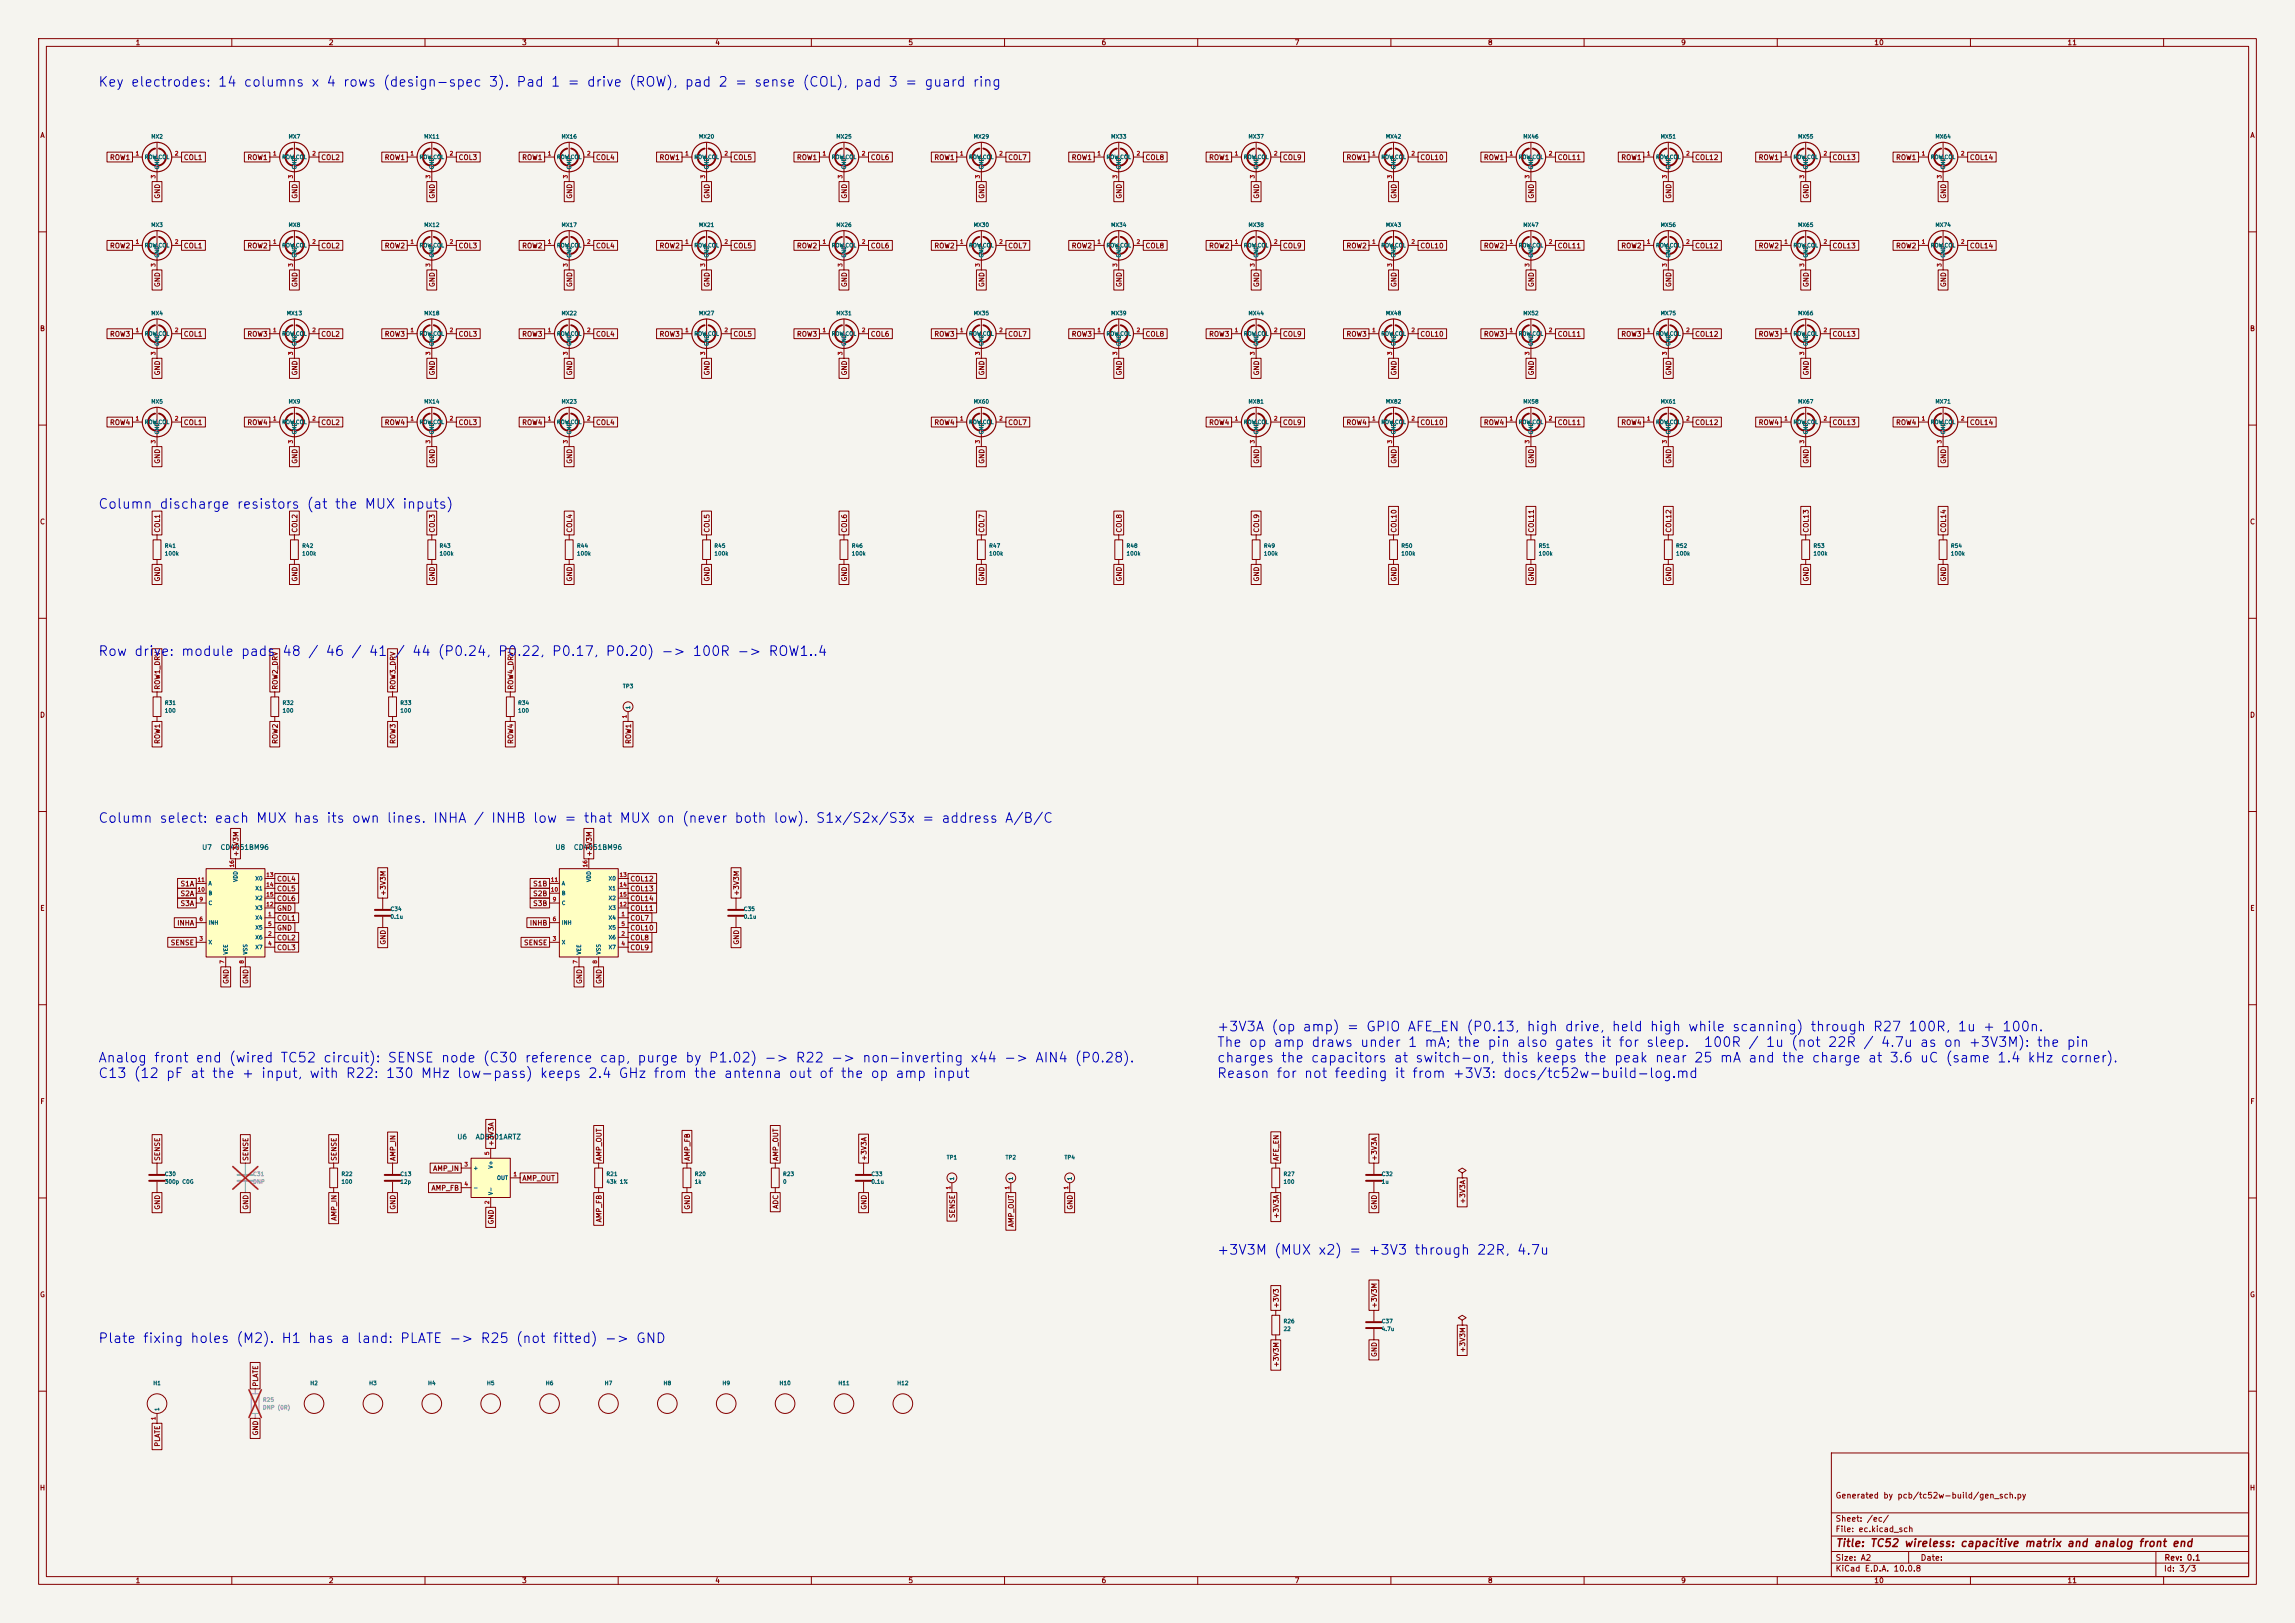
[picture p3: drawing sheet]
<svg xmlns="http://www.w3.org/2000/svg" width="594mm" height="420mm" viewBox="0 0 594 420" stroke-linecap="round" stroke-linejoin="round" font-family="sans-serif">
<defs><g id="words">
<g font-size="2.5" fill="#0000c2">
<text x="25.3" y="23.1">Key electrodes: 14 columns x 4 rows (design-spec 3). Pad 1 = drive (ROW), pad 2 = sense (COL), pad 3 = guard ring</text>
<text x="25.3" y="132.3">Column</text>
<text x="41.1" y="132.3">discharge resistors</text>
<text x="79.2" y="132.3">(at the MUX inputs)</text>
<text x="25.3" y="170.4">Row drive: module pads</text>
<text x="72.9" y="170.4">48 / 46 / 41</text>
<text x="101.9" y="170.4">/ 44 (P0.24, P0.22, P0.17, P0.20) -&gt; 100R -&gt; ROW1..4</text>
<text x="25.3" y="213.6">Column select: each MUX has its own lines. INHA / INHB low = that MUX on (never both low). S1x/S2x/S3x = address A/B/C</text>
<text x="314.8" y="267.5">+3V3A (op amp) = GPIO AFE_EN (P0.13, high drive, held high while scanning) through R27 100R, 1u + 100n.</text>
<text x="25.3" y="275.6">Analog front end (wired TC52 circuit): SENSE node (C30 reference cap, purge by P1.02) -&gt; R22 -&gt; non-inverting x44 -&gt; AIN4 (P0.28).</text>
<text x="314.8" y="271.5">The op amp draws under 1 mA; the pin also gates it for sleep.</text>
<text x="314.8" y="275.6">charges the capacitors at switch-on, this keeps the peak near 25 mA and the charge at 3.6 uC (same 1.4 kHz corner).</text>
<text x="440.8" y="271.5">100R / 1u (not 22R / 4.7u as on +3V3M): the pin</text>
<text x="25.3" y="279.6">C13 (12 pF at the + input, with R22: 130 MHz low-pass) keeps 2.4 GHz from the antenna out of the op amp input</text>
<text x="314.8" y="279.6">Reason for not feeding it from +3V3: docs/tc52w-build-log.md</text>
<text x="314.8" y="325.3">+3V3M (MUX x2) = +3V3 through 22R, 4.7u</text>
<text x="25.3" y="348.2">Plate fixing holes (M2). H1 has a land: PLATE -&gt; R25 (not fitted) -&gt; GND</text>
</g>
<text font-size="2" fill="#840000" x="475" y="400.8">Title: TC52 wireless: capacitive matrix and analog front end</text>
<g font-size="1.5" fill="#840000">
<text x="475" y="388.1">Generated by pcb/tc52w-build/gen_sch.py</text>
<text x="475" y="394.1">Sheet: /ec/</text>
<text x="475" y="396.8">File: ec.kicad_sch</text>
<text x="475" y="407">KiCad E.D.A. 10.0.8</text>
<text x="475" y="404.2">Size: A2</text>
<text x="497" y="404.2">Date:</text>
<text x="560" y="407">Id: 3/3</text>
<text x="560.1" y="404.2">Rev: 0.1</text>
</g>
<g font-size="1.3" fill="#840000">
<text x="35" y="12">1</text>
<text x="85" y="12">2</text>
<text x="135" y="12">3</text>
<text x="185" y="12">4</text>
<text x="235" y="12">5</text>
<text x="285" y="12">6</text>
<text x="335" y="12">7</text>
<text x="385" y="12">8</text>
<text x="435" y="12">9</text>
<text x="485" y="12">10</text>
<text x="535" y="12">11</text>
<text x="10.3" y="36">A</text>
<text x="582.3" y="36">A</text>
<text x="28.3" y="41.7">ROW1</text>
<text x="47.4" y="41.7">COL1</text>
<text x="63.9" y="41.7">ROW1</text>
<text x="83" y="41.7">COL2</text>
<text x="99.4" y="41.7">ROW1</text>
<text x="118.6" y="41.7">COL3</text>
<text x="135" y="41.7">ROW1</text>
<text x="154.1" y="41.7">COL4</text>
<text x="170.6" y="41.7">ROW1</text>
<text x="189.7" y="41.7">COL5</text>
<text x="206.1" y="41.7">ROW1</text>
<text x="225.2" y="41.7">COL6</text>
<text x="241.7" y="41.7">ROW1</text>
<text x="260.8" y="41.7">COL7</text>
<text x="277.2" y="41.7">ROW1</text>
<text x="296.4" y="41.7">COL8</text>
<text x="312.8" y="41.7">ROW1</text>
<text x="331.9" y="41.7">COL9</text>
<text x="348.4" y="41.7">ROW1</text>
<text x="367.5" y="41.7">COL10</text>
<text x="383.9" y="41.7">ROW1</text>
<text x="403" y="41.7">COL11</text>
<text x="419.5" y="41.7">ROW1</text>
<text x="438.6" y="41.7">COL12</text>
<text x="455" y="41.7">ROW1</text>
<text x="474.2" y="41.7">COL13</text>
<text x="490.6" y="41.7">ROW1</text>
<text x="509.7" y="41.7">COL14</text>
<text x="41.7" y="51.6" transform="rotate(-90 41.7 51.6)">GND</text>
<text x="77.3" y="51.6" transform="rotate(-90 77.3 51.6)">GND</text>
<text x="112.8" y="51.6" transform="rotate(-90 112.8 51.6)">GND</text>
<text x="148.4" y="51.6" transform="rotate(-90 148.4 51.6)">GND</text>
<text x="183.9" y="51.6" transform="rotate(-90 183.9 51.6)">GND</text>
<text x="219.5" y="51.6" transform="rotate(-90 219.5 51.6)">GND</text>
<text x="255.1" y="51.6" transform="rotate(-90 255.1 51.6)">GND</text>
<text x="290.6" y="51.6" transform="rotate(-90 290.6 51.6)">GND</text>
<text x="326.2" y="51.6" transform="rotate(-90 326.2 51.6)">GND</text>
<text x="361.7" y="51.6" transform="rotate(-90 361.7 51.6)">GND</text>
<text x="397.3" y="51.6" transform="rotate(-90 397.3 51.6)">GND</text>
<text x="432.9" y="51.6" transform="rotate(-90 432.9 51.6)">GND</text>
<text x="468.4" y="51.6" transform="rotate(-90 468.4 51.6)">GND</text>
<text x="504" y="51.6" transform="rotate(-90 504 51.6)">GND</text>
<text x="28.3" y="64.6">ROW2</text>
<text x="47.4" y="64.6">COL1</text>
<text x="63.9" y="64.6">ROW2</text>
<text x="83" y="64.6">COL2</text>
<text x="99.4" y="64.6">ROW2</text>
<text x="118.6" y="64.6">COL3</text>
<text x="135" y="64.6">ROW2</text>
<text x="154.1" y="64.6">COL4</text>
<text x="170.6" y="64.6">ROW2</text>
<text x="189.7" y="64.6">COL5</text>
<text x="206.1" y="64.6">ROW2</text>
<text x="225.2" y="64.6">COL6</text>
<text x="241.7" y="64.6">ROW2</text>
<text x="260.8" y="64.6">COL7</text>
<text x="277.2" y="64.6">ROW2</text>
<text x="296.4" y="64.6">COL8</text>
<text x="312.8" y="64.6">ROW2</text>
<text x="331.9" y="64.6">COL9</text>
<text x="348.4" y="64.6">ROW2</text>
<text x="367.5" y="64.6">COL10</text>
<text x="383.9" y="64.6">ROW2</text>
<text x="403" y="64.6">COL11</text>
<text x="419.5" y="64.6">ROW2</text>
<text x="438.6" y="64.6">COL12</text>
<text x="455" y="64.6">ROW2</text>
<text x="474.2" y="64.6">COL13</text>
<text x="490.6" y="64.6">ROW2</text>
<text x="509.7" y="64.6">COL14</text>
<text x="41.7" y="74.4" transform="rotate(-90 41.7 74.4)">GND</text>
<text x="77.3" y="74.4" transform="rotate(-90 77.3 74.4)">GND</text>
<text x="112.8" y="74.4" transform="rotate(-90 112.8 74.4)">GND</text>
<text x="148.4" y="74.4" transform="rotate(-90 148.4 74.4)">GND</text>
<text x="183.9" y="74.4" transform="rotate(-90 183.9 74.4)">GND</text>
<text x="219.5" y="74.4" transform="rotate(-90 219.5 74.4)">GND</text>
<text x="255.1" y="74.4" transform="rotate(-90 255.1 74.4)">GND</text>
<text x="290.6" y="74.4" transform="rotate(-90 290.6 74.4)">GND</text>
<text x="326.2" y="74.4" transform="rotate(-90 326.2 74.4)">GND</text>
<text x="361.7" y="74.4" transform="rotate(-90 361.7 74.4)">GND</text>
<text x="397.3" y="74.4" transform="rotate(-90 397.3 74.4)">GND</text>
<text x="432.9" y="74.4" transform="rotate(-90 432.9 74.4)">GND</text>
<text x="468.4" y="74.4" transform="rotate(-90 468.4 74.4)">GND</text>
<text x="504" y="74.4" transform="rotate(-90 504 74.4)">GND</text>
<text x="10.2" y="86">B</text>
<text x="28.3" y="87.4">ROW3</text>
<text x="47.4" y="87.4">COL1</text>
<text x="63.9" y="87.4">ROW3</text>
<text x="83" y="87.4">COL2</text>
<text x="99.4" y="87.4">ROW3</text>
<text x="118.6" y="87.4">COL3</text>
<text x="135" y="87.4">ROW3</text>
<text x="154.1" y="87.4">COL4</text>
<text x="170.6" y="87.4">ROW3</text>
<text x="189.7" y="87.4">COL5</text>
<text x="206.1" y="87.4">ROW3</text>
<text x="225.2" y="87.4">COL6</text>
<text x="241.7" y="87.4">ROW3</text>
<text x="260.8" y="87.4">COL7</text>
<text x="277.2" y="87.4">ROW3</text>
<text x="296.4" y="87.4">COL8</text>
<text x="312.8" y="87.4">ROW3</text>
<text x="331.9" y="87.4">COL9</text>
<text x="348.4" y="87.4">ROW3</text>
<text x="367.5" y="87.4">COL10</text>
<text x="383.9" y="87.4">ROW3</text>
<text x="403" y="87.4">COL11</text>
<text x="419.5" y="87.4">ROW3</text>
<text x="438.6" y="87.4">COL12</text>
<text x="455" y="87.4">ROW3</text>
<text x="474.2" y="87.4">COL13</text>
<text x="582.2" y="86">B</text>
<text x="41.7" y="97.3" transform="rotate(-90 41.7 97.3)">GND</text>
<text x="77.3" y="97.3" transform="rotate(-90 77.3 97.3)">GND</text>
<text x="112.8" y="97.3" transform="rotate(-90 112.8 97.3)">GND</text>
<text x="148.4" y="97.3" transform="rotate(-90 148.4 97.3)">GND</text>
<text x="183.9" y="97.3" transform="rotate(-90 183.9 97.3)">GND</text>
<text x="219.5" y="97.3" transform="rotate(-90 219.5 97.3)">GND</text>
<text x="255.1" y="97.3" transform="rotate(-90 255.1 97.3)">GND</text>
<text x="290.6" y="97.3" transform="rotate(-90 290.6 97.3)">GND</text>
<text x="326.2" y="97.3" transform="rotate(-90 326.2 97.3)">GND</text>
<text x="361.7" y="97.3" transform="rotate(-90 361.7 97.3)">GND</text>
<text x="397.3" y="97.3" transform="rotate(-90 397.3 97.3)">GND</text>
<text x="432.9" y="97.3" transform="rotate(-90 432.9 97.3)">GND</text>
<text x="468.4" y="97.3" transform="rotate(-90 468.4 97.3)">GND</text>
<text x="28.3" y="110.3">ROW4</text>
<text x="47.4" y="110.3">COL1</text>
<text x="63.9" y="110.3">ROW4</text>
<text x="83" y="110.3">COL2</text>
<text x="99.4" y="110.3">ROW4</text>
<text x="118.6" y="110.3">COL3</text>
<text x="135" y="110.3">ROW4</text>
<text x="154.1" y="110.3">COL4</text>
<text x="241.7" y="110.3">ROW4</text>
<text x="260.8" y="110.3">COL7</text>
<text x="312.8" y="110.3">ROW4</text>
<text x="331.9" y="110.3">COL9</text>
<text x="348.4" y="110.3">ROW4</text>
<text x="367.5" y="110.3">COL10</text>
<text x="383.9" y="110.3">ROW4</text>
<text x="403" y="110.3">COL11</text>
<text x="419.5" y="110.3">ROW4</text>
<text x="438.6" y="110.3">COL12</text>
<text x="455" y="110.3">ROW4</text>
<text x="474.2" y="110.3">COL13</text>
<text x="490.6" y="110.3">ROW4</text>
<text x="509.7" y="110.3">COL14</text>
<text x="41.7" y="120.1" transform="rotate(-90 41.7 120.1)">GND</text>
<text x="77.3" y="120.1" transform="rotate(-90 77.3 120.1)">GND</text>
<text x="112.8" y="120.1" transform="rotate(-90 112.8 120.1)">GND</text>
<text x="148.4" y="120.1" transform="rotate(-90 148.4 120.1)">GND</text>
<text x="255.1" y="120.1" transform="rotate(-90 255.1 120.1)">GND</text>
<text x="326.2" y="120.1" transform="rotate(-90 326.2 120.1)">GND</text>
<text x="361.7" y="120.1" transform="rotate(-90 361.7 120.1)">GND</text>
<text x="397.3" y="120.1" transform="rotate(-90 397.3 120.1)">GND</text>
<text x="432.9" y="120.1" transform="rotate(-90 432.9 120.1)">GND</text>
<text x="468.4" y="120.1" transform="rotate(-90 468.4 120.1)">GND</text>
<text x="504" y="120.1" transform="rotate(-90 504 120.1)">GND</text>
<text x="10.2" y="136">C</text>
<text x="41.7" y="138" transform="rotate(-90 41.7 138)">COL1</text>
<text x="77.3" y="138" transform="rotate(-90 77.3 138)">COL2</text>
<text x="112.8" y="138" transform="rotate(-90 112.8 138)">COL3</text>
<text x="148.4" y="138" transform="rotate(-90 148.4 138)">COL4</text>
<text x="183.9" y="138" transform="rotate(-90 183.9 138)">COL5</text>
<text x="219.5" y="138" transform="rotate(-90 219.5 138)">COL6</text>
<text x="255.1" y="138" transform="rotate(-90 255.1 138)">COL7</text>
<text x="290.6" y="138" transform="rotate(-90 290.6 138)">COL8</text>
<text x="326.2" y="138" transform="rotate(-90 326.2 138)">COL9</text>
<text x="361.7" y="138" transform="rotate(-90 361.7 138)">COL10</text>
<text x="397.3" y="138" transform="rotate(-90 397.3 138)">COL11</text>
<text x="432.9" y="138" transform="rotate(-90 432.9 138)">COL12</text>
<text x="468.4" y="138" transform="rotate(-90 468.4 138)">COL13</text>
<text x="504" y="138" transform="rotate(-90 504 138)">COL14</text>
<text x="582.2" y="136">C</text>
<text x="41.7" y="150.6" transform="rotate(-90 41.7 150.6)">GND</text>
<text x="77.3" y="150.6" transform="rotate(-90 77.3 150.6)">GND</text>
<text x="112.8" y="150.6" transform="rotate(-90 112.8 150.6)">GND</text>
<text x="148.4" y="150.6" transform="rotate(-90 148.4 150.6)">GND</text>
<text x="183.9" y="150.6" transform="rotate(-90 183.9 150.6)">GND</text>
<text x="219.5" y="150.6" transform="rotate(-90 219.5 150.6)">GND</text>
<text x="255.1" y="150.6" transform="rotate(-90 255.1 150.6)">GND</text>
<text x="290.6" y="150.6" transform="rotate(-90 290.6 150.6)">GND</text>
<text x="326.2" y="150.6" transform="rotate(-90 326.2 150.6)">GND</text>
<text x="361.7" y="150.6" transform="rotate(-90 361.7 150.6)">GND</text>
<text x="397.3" y="150.6" transform="rotate(-90 397.3 150.6)">GND</text>
<text x="432.9" y="150.6" transform="rotate(-90 432.9 150.6)">GND</text>
<text x="468.4" y="150.6" transform="rotate(-90 468.4 150.6)">GND</text>
<text x="504" y="150.6" transform="rotate(-90 504 150.6)">GND</text>
<text x="41.7" y="178.6" transform="rotate(-90 41.7 178.6)">ROW1_DRV</text>
<text x="72.2" y="178.6" transform="rotate(-90 72.2 178.6)">ROW2_DRV</text>
<text x="102.7" y="178.6" transform="rotate(-90 102.7 178.6)">ROW3_DRV</text>
<text x="133.1" y="178.6" transform="rotate(-90 133.1 178.6)">ROW4_DRV</text>
<text x="10.2" y="186">D</text>
<text x="582.2" y="186">D</text>
<text x="41.7" y="192.7" transform="rotate(-90 41.7 192.7)">ROW1</text>
<text x="72.2" y="192.7" transform="rotate(-90 72.2 192.7)">ROW2</text>
<text x="102.7" y="192.7" transform="rotate(-90 102.7 192.7)">ROW3</text>
<text x="133.1" y="192.7" transform="rotate(-90 133.1 192.7)">ROW4</text>
<text x="163.6" y="192.7" transform="rotate(-90 163.6 192.7)">ROW1</text>
<text x="62" y="221.8" transform="rotate(-90 62 221.8)">+3V3M</text>
<text x="153.5" y="221.8" transform="rotate(-90 153.5 221.8)">+3V3M</text>
<text x="46.6" y="232.2">S2A</text>
<text x="46.6" y="229.7">S1A</text>
<text x="71.6" y="233.5">COL6</text>
<text x="71.6" y="230.9">COL5</text>
<text x="71.6" y="228.4">COL4</text>
<text x="100.1" y="232" transform="rotate(-90 100.1 232)">+3V3M</text>
<text x="137.8" y="229.7">S1B</text>
<text x="137.8" y="232.2">S2B</text>
<text x="163" y="233.5">COL14</text>
<text x="163" y="230.9">COL13</text>
<text x="163" y="228.4">COL12</text>
<text x="191.6" y="232" transform="rotate(-90 191.6 232)">+3V3M</text>
<text x="10.3" y="236">E</text>
<text x="45.7" y="239.8">INHA</text>
<text x="46.6" y="234.7">S3A</text>
<text x="71.6" y="238.5">COL1</text>
<text x="71.6" y="236">GND</text>
<text x="137" y="239.8">INHB</text>
<text x="137.8" y="234.7">S3B</text>
<text x="163" y="238.5">COL7</text>
<text x="163" y="236">COL11</text>
<text x="582.3" y="236">E</text>
<text x="44" y="244.9">SENSE</text>
<text x="71.6" y="243.6">COL2</text>
<text x="71.6" y="241.1">GND</text>
<text x="100.1" y="244.6" transform="rotate(-90 100.1 244.6)">GND</text>
<text x="135.5" y="244.9">SENSE</text>
<text x="163" y="243.6">COL8</text>
<text x="163" y="241.1">COL10</text>
<text x="191.6" y="244.6" transform="rotate(-90 191.6 244.6)">GND</text>
<text x="71.6" y="246.2">COL3</text>
<text x="163" y="246.2">COL9</text>
<text x="59.5" y="254.8" transform="rotate(-90 59.5 254.8)">GND</text>
<text x="64.6" y="254.8" transform="rotate(-90 64.6 254.8)">GND</text>
<text x="150.9" y="254.8" transform="rotate(-90 150.9 254.8)">GND</text>
<text x="156" y="254.8" transform="rotate(-90 156 254.8)">GND</text>
<text x="10.3" y="286">F</text>
<text x="582.3" y="286">F</text>
<text x="128.1" y="296.7" transform="rotate(-90 128.1 296.7)">+3V3A</text>
<text x="41.7" y="300.5" transform="rotate(-90 41.7 300.5)">SENSE</text>
<text x="64.6" y="300.5" transform="rotate(-90 64.6 300.5)">SENSE</text>
<text x="87.4" y="300.5" transform="rotate(-90 87.4 300.5)">SENSE</text>
<text x="102.7" y="300.5" transform="rotate(-90 102.7 300.5)">AMP_IN</text>
<text x="112" y="303.3">AMP_IN</text>
<text x="135.1" y="305.9">AMP_OUT</text>
<text x="156" y="300.5" transform="rotate(-90 156 300.5)">AMP_OUT</text>
<text x="178.9" y="300.5" transform="rotate(-90 178.9 300.5)">AMP_FB</text>
<text x="201.7" y="300.5" transform="rotate(-90 201.7 300.5)">AMP_OUT</text>
<text x="224.6" y="300.5" transform="rotate(-90 224.6 300.5)">+3V3A</text>
<text x="331.3" y="300.5" transform="rotate(-90 331.3 300.5)">AFE_EN</text>
<text x="356.7" y="300.5" transform="rotate(-90 356.7 300.5)">+3V3A</text>
<text x="111.5" y="308.4">AMP_FB</text>
<text x="379.5" y="311.7" transform="rotate(-90 379.5 311.7)">+3V3A</text>
<text x="41.7" y="313.2" transform="rotate(-90 41.7 313.2)">GND</text>
<text x="64.6" y="313.2" transform="rotate(-90 64.6 313.2)">GND</text>
<text x="87.4" y="316" transform="rotate(-90 87.4 316)">AMP_IN</text>
<text x="102.7" y="313.2" transform="rotate(-90 102.7 313.2)">GND</text>
<text x="128.1" y="317" transform="rotate(-90 128.1 317)">GND</text>
<text x="156" y="316.4" transform="rotate(-90 156 316.4)">AMP_FB</text>
<text x="178.9" y="313.2" transform="rotate(-90 178.9 313.2)">GND</text>
<text x="201.7" y="312.9" transform="rotate(-90 201.7 312.9)">ADC</text>
<text x="224.6" y="313.2" transform="rotate(-90 224.6 313.2)">GND</text>
<text x="247.4" y="315.4" transform="rotate(-90 247.4 315.4)">SENSE</text>
<text x="262.7" y="317.7" transform="rotate(-90 262.7 317.7)">AMP_OUT</text>
<text x="277.9" y="313.2" transform="rotate(-90 277.9 313.2)">GND</text>
<text x="331.3" y="315.5" transform="rotate(-90 331.3 315.5)">+3V3A</text>
<text x="356.7" y="313.2" transform="rotate(-90 356.7 313.2)">GND</text>
<text x="10.2" y="336">G</text>
<text x="582.2" y="336">G</text>
<text x="331.3" y="338.6" transform="rotate(-90 331.3 338.6)">+3V3</text>
<text x="356.7" y="338.6" transform="rotate(-90 356.7 338.6)">+3V3M</text>
<text x="331.3" y="353.9" transform="rotate(-90 331.3 353.9)">+3V3M</text>
<text x="356.7" y="351.3" transform="rotate(-90 356.7 351.3)">GND</text>
<text x="379.5" y="350.1" transform="rotate(-90 379.5 350.1)">+3V3M</text>
<text x="67.1" y="359" transform="rotate(-90 67.1 359)">PLATE</text>
<text x="67.1" y="371.6" transform="rotate(-90 67.1 371.6)">GND</text>
<text x="41.7" y="374.5" transform="rotate(-90 41.7 374.5)">PLATE</text>
<text x="10.2" y="386">H</text>
<text x="582.2" y="386">H</text>
<text x="35" y="410">1</text>
<text x="85" y="410">2</text>
<text x="135" y="410">3</text>
<text x="185" y="410">4</text>
<text x="235" y="410">5</text>
<text x="285" y="410">6</text>
<text x="335" y="410">7</text>
<text x="385" y="410">8</text>
<text x="435" y="410">9</text>
<text x="485" y="410">10</text>
<text x="535" y="410">11</text>
</g>
<g font-size="1.3" fill="#006464">
<text x="52.2" y="220.2">U7</text>
<text x="56.9" y="220.2">CD4051BM96</text>
<text x="143.6" y="220.2">U8</text>
<text x="148.4" y="220.2">CD4051BM96</text>
<text x="118.2" y="295.1">U6</text>
<text x="123" y="295.1">AD8601ARTZ</text>
</g>
<g font-size="1" fill="#a90000">
<text x="35" y="40.5">1</text>
<text x="45.1" y="40.5">2</text>
<text x="70.5" y="40.5">1</text>
<text x="80.7" y="40.5">2</text>
<text x="106.1" y="40.5">1</text>
<text x="116.3" y="40.5">2</text>
<text x="141.7" y="40.5">1</text>
<text x="151.8" y="40.5">2</text>
<text x="177.2" y="40.5">1</text>
<text x="187.4" y="40.5">2</text>
<text x="212.8" y="40.5">1</text>
<text x="222.9" y="40.5">2</text>
<text x="248.3" y="40.5">1</text>
<text x="258.5" y="40.5">2</text>
<text x="283.9" y="40.5">1</text>
<text x="294.1" y="40.5">2</text>
<text x="319.5" y="40.5">1</text>
<text x="329.6" y="40.5">2</text>
<text x="355" y="40.5">1</text>
<text x="365.2" y="40.5">2</text>
<text x="390.6" y="40.5">1</text>
<text x="400.7" y="40.5">2</text>
<text x="426.1" y="40.5">1</text>
<text x="436.3" y="40.5">2</text>
<text x="461.7" y="40.5">1</text>
<text x="471.9" y="40.5">2</text>
<text x="497.3" y="40.5">1</text>
<text x="507.4" y="40.5">2</text>
<text x="40.5" y="46.3" transform="rotate(-90 40.5 46.3)">3</text>
<text x="76" y="46.3" transform="rotate(-90 76 46.3)">3</text>
<text x="111.6" y="46.3" transform="rotate(-90 111.6 46.3)">3</text>
<text x="147.1" y="46.3" transform="rotate(-90 147.1 46.3)">3</text>
<text x="182.7" y="46.3" transform="rotate(-90 182.7 46.3)">3</text>
<text x="218.3" y="46.3" transform="rotate(-90 218.3 46.3)">3</text>
<text x="253.8" y="46.3" transform="rotate(-90 253.8 46.3)">3</text>
<text x="289.4" y="46.3" transform="rotate(-90 289.4 46.3)">3</text>
<text x="324.9" y="46.3" transform="rotate(-90 324.9 46.3)">3</text>
<text x="360.5" y="46.3" transform="rotate(-90 360.5 46.3)">3</text>
<text x="396.1" y="46.3" transform="rotate(-90 396.1 46.3)">3</text>
<text x="431.6" y="46.3" transform="rotate(-90 431.6 46.3)">3</text>
<text x="467.2" y="46.3" transform="rotate(-90 467.2 46.3)">3</text>
<text x="502.7" y="46.3" transform="rotate(-90 502.7 46.3)">3</text>
<text x="35" y="63.3">1</text>
<text x="45.1" y="63.3">2</text>
<text x="70.5" y="63.3">1</text>
<text x="80.7" y="63.3">2</text>
<text x="106.1" y="63.3">1</text>
<text x="116.3" y="63.3">2</text>
<text x="141.7" y="63.3">1</text>
<text x="151.8" y="63.3">2</text>
<text x="177.2" y="63.3">1</text>
<text x="187.4" y="63.3">2</text>
<text x="212.8" y="63.3">1</text>
<text x="222.9" y="63.3">2</text>
<text x="248.3" y="63.3">1</text>
<text x="258.5" y="63.3">2</text>
<text x="283.9" y="63.3">1</text>
<text x="294.1" y="63.3">2</text>
<text x="319.5" y="63.3">1</text>
<text x="329.6" y="63.3">2</text>
<text x="355" y="63.3">1</text>
<text x="365.2" y="63.3">2</text>
<text x="390.6" y="63.3">1</text>
<text x="400.7" y="63.3">2</text>
<text x="426.1" y="63.3">1</text>
<text x="436.3" y="63.3">2</text>
<text x="461.7" y="63.3">1</text>
<text x="471.9" y="63.3">2</text>
<text x="497.3" y="63.3">1</text>
<text x="507.4" y="63.3">2</text>
<text x="40.5" y="69.2" transform="rotate(-90 40.5 69.2)">3</text>
<text x="76" y="69.2" transform="rotate(-90 76 69.2)">3</text>
<text x="111.6" y="69.2" transform="rotate(-90 111.6 69.2)">3</text>
<text x="147.1" y="69.2" transform="rotate(-90 147.1 69.2)">3</text>
<text x="182.7" y="69.2" transform="rotate(-90 182.7 69.2)">3</text>
<text x="218.3" y="69.2" transform="rotate(-90 218.3 69.2)">3</text>
<text x="253.8" y="69.2" transform="rotate(-90 253.8 69.2)">3</text>
<text x="289.4" y="69.2" transform="rotate(-90 289.4 69.2)">3</text>
<text x="324.9" y="69.2" transform="rotate(-90 324.9 69.2)">3</text>
<text x="360.5" y="69.2" transform="rotate(-90 360.5 69.2)">3</text>
<text x="396.1" y="69.2" transform="rotate(-90 396.1 69.2)">3</text>
<text x="431.6" y="69.2" transform="rotate(-90 431.6 69.2)">3</text>
<text x="467.2" y="69.2" transform="rotate(-90 467.2 69.2)">3</text>
<text x="502.7" y="69.2" transform="rotate(-90 502.7 69.2)">3</text>
<text x="35" y="86.2">1</text>
<text x="45.1" y="86.2">2</text>
<text x="70.5" y="86.2">1</text>
<text x="80.7" y="86.2">2</text>
<text x="106.1" y="86.2">1</text>
<text x="116.3" y="86.2">2</text>
<text x="141.7" y="86.2">1</text>
<text x="151.8" y="86.2">2</text>
<text x="177.2" y="86.2">1</text>
<text x="187.4" y="86.2">2</text>
<text x="212.8" y="86.2">1</text>
<text x="222.9" y="86.2">2</text>
<text x="248.3" y="86.2">1</text>
<text x="258.5" y="86.2">2</text>
<text x="283.9" y="86.2">1</text>
<text x="294.1" y="86.2">2</text>
<text x="319.5" y="86.2">1</text>
<text x="329.6" y="86.2">2</text>
<text x="355" y="86.2">1</text>
<text x="365.2" y="86.2">2</text>
<text x="390.6" y="86.2">1</text>
<text x="400.7" y="86.2">2</text>
<text x="426.1" y="86.2">1</text>
<text x="436.3" y="86.2">2</text>
<text x="461.7" y="86.2">1</text>
<text x="471.9" y="86.2">2</text>
<text x="40.5" y="92" transform="rotate(-90 40.5 92)">3</text>
<text x="76" y="92" transform="rotate(-90 76 92)">3</text>
<text x="111.6" y="92" transform="rotate(-90 111.6 92)">3</text>
<text x="147.1" y="92" transform="rotate(-90 147.1 92)">3</text>
<text x="182.7" y="92" transform="rotate(-90 182.7 92)">3</text>
<text x="218.3" y="92" transform="rotate(-90 218.3 92)">3</text>
<text x="253.8" y="92" transform="rotate(-90 253.8 92)">3</text>
<text x="289.4" y="92" transform="rotate(-90 289.4 92)">3</text>
<text x="324.9" y="92" transform="rotate(-90 324.9 92)">3</text>
<text x="360.5" y="92" transform="rotate(-90 360.5 92)">3</text>
<text x="396.1" y="92" transform="rotate(-90 396.1 92)">3</text>
<text x="431.6" y="92" transform="rotate(-90 431.6 92)">3</text>
<text x="467.2" y="92" transform="rotate(-90 467.2 92)">3</text>
<text x="35" y="109">1</text>
<text x="45.1" y="109">2</text>
<text x="70.5" y="109">1</text>
<text x="80.7" y="109">2</text>
<text x="106.1" y="109">1</text>
<text x="116.3" y="109">2</text>
<text x="141.7" y="109">1</text>
<text x="151.8" y="109">2</text>
<text x="248.3" y="109">1</text>
<text x="258.5" y="109">2</text>
<text x="319.5" y="109">1</text>
<text x="329.6" y="109">2</text>
<text x="355" y="109">1</text>
<text x="365.2" y="109">2</text>
<text x="390.6" y="109">1</text>
<text x="400.7" y="109">2</text>
<text x="426.1" y="109">1</text>
<text x="436.3" y="109">2</text>
<text x="461.7" y="109">1</text>
<text x="471.9" y="109">2</text>
<text x="497.3" y="109">1</text>
<text x="507.4" y="109">2</text>
<text x="40.5" y="114.9" transform="rotate(-90 40.5 114.9)">3</text>
<text x="76" y="114.9" transform="rotate(-90 76 114.9)">3</text>
<text x="111.6" y="114.9" transform="rotate(-90 111.6 114.9)">3</text>
<text x="147.1" y="114.9" transform="rotate(-90 147.1 114.9)">3</text>
<text x="253.8" y="114.9" transform="rotate(-90 253.8 114.9)">3</text>
<text x="324.9" y="114.9" transform="rotate(-90 324.9 114.9)">3</text>
<text x="360.5" y="114.9" transform="rotate(-90 360.5 114.9)">3</text>
<text x="396.1" y="114.9" transform="rotate(-90 396.1 114.9)">3</text>
<text x="431.6" y="114.9" transform="rotate(-90 431.6 114.9)">3</text>
<text x="467.2" y="114.9" transform="rotate(-90 467.2 114.9)">3</text>
<text x="502.7" y="114.9" transform="rotate(-90 502.7 114.9)">3</text>
<text x="162.4" y="186" transform="rotate(-90 162.4 186)">1</text>
<text x="60.8" y="224.6" transform="rotate(-90 60.8 224.6)">16</text>
<text x="68.8" y="227.1">13</text>
<text x="152.2" y="224.6" transform="rotate(-90 152.2 224.6)">16</text>
<text x="160.2" y="227.1">13</text>
<text x="51" y="231">10</text>
<text x="51" y="228.4">11</text>
<text x="51.5" y="233.5">9</text>
<text x="68.8" y="229.7">14</text>
<text x="68.8" y="232.2">15</text>
<text x="142.5" y="231">10</text>
<text x="142.5" y="228.4">11</text>
<text x="142.9" y="233.5">9</text>
<text x="160.2" y="229.7">14</text>
<text x="160.2" y="232.2">15</text>
<text x="51.5" y="238.6">6</text>
<text x="68.8" y="234.8">12</text>
<text x="69.3" y="237.3">1</text>
<text x="69.3" y="239.8">5</text>
<text x="142.9" y="238.6">6</text>
<text x="160.2" y="234.8">12</text>
<text x="160.7" y="237.3">1</text>
<text x="160.7" y="239.8">5</text>
<text x="51.5" y="243.7">3</text>
<text x="69.3" y="242.4">2</text>
<text x="69.3" y="244.9">4</text>
<text x="142.9" y="243.7">3</text>
<text x="160.7" y="242.4">2</text>
<text x="160.7" y="244.9">4</text>
<text x="58.2" y="249.5" transform="rotate(-90 58.2 249.5)">7</text>
<text x="63.3" y="249.5" transform="rotate(-90 63.3 249.5)">8</text>
<text x="149.7" y="249.5" transform="rotate(-90 149.7 249.5)">7</text>
<text x="154.8" y="249.5" transform="rotate(-90 154.8 249.5)">8</text>
<text x="126.8" y="299" transform="rotate(-90 126.8 299)">5</text>
<text x="120.1" y="302.1">3</text>
<text x="132.8" y="304.6">1</text>
<text x="120.1" y="307.2">4</text>
<text x="126.8" y="311.7" transform="rotate(-90 126.8 311.7)">2</text>
<text x="246.2" y="307.9" transform="rotate(-90 246.2 307.9)">1</text>
<text x="261.4" y="307.9" transform="rotate(-90 261.4 307.9)">1</text>
<text x="276.7" y="307.9" transform="rotate(-90 276.7 307.9)">1</text>
<text x="40.5" y="367.6" transform="rotate(-90 40.5 367.6)">1</text>
</g>
<g font-size="1" fill="#006464">
<text x="37.3" y="41.4">ROW</text>
<text x="39" y="36.1">MX2</text>
<text x="40.9" y="41.4">COL</text>
<text x="72.9" y="41.4">ROW</text>
<text x="74.6" y="36.1">MX7</text>
<text x="76.4" y="41.4">COL</text>
<text x="108.5" y="41.4">ROW</text>
<text x="109.7" y="36.1">MX11</text>
<text x="112" y="41.4">COL</text>
<text x="144" y="41.4">ROW</text>
<text x="145.2" y="36.1">MX16</text>
<text x="147.6" y="41.4">COL</text>
<text x="179.6" y="41.4">ROW</text>
<text x="180.8" y="36.1">MX20</text>
<text x="183.1" y="41.4">COL</text>
<text x="215.1" y="41.4">ROW</text>
<text x="216.3" y="36.1">MX25</text>
<text x="218.7" y="41.4">COL</text>
<text x="250.7" y="41.4">ROW</text>
<text x="251.9" y="36.1">MX29</text>
<text x="254.2" y="41.4">COL</text>
<text x="286.3" y="41.4">ROW</text>
<text x="287.5" y="36.1">MX33</text>
<text x="289.8" y="41.4">COL</text>
<text x="321.8" y="41.4">ROW</text>
<text x="323" y="36.1">MX37</text>
<text x="325.4" y="41.4">COL</text>
<text x="357.4" y="41.4">ROW</text>
<text x="358.6" y="36.1">MX42</text>
<text x="360.9" y="41.4">COL</text>
<text x="392.9" y="41.4">ROW</text>
<text x="394.1" y="36.1">MX46</text>
<text x="396.5" y="41.4">COL</text>
<text x="428.5" y="41.4">ROW</text>
<text x="429.7" y="36.1">MX51</text>
<text x="432" y="41.4">COL</text>
<text x="464.1" y="41.4">ROW</text>
<text x="465.3" y="36.1">MX55</text>
<text x="467.6" y="41.4">COL</text>
<text x="499.6" y="41.4">ROW</text>
<text x="500.8" y="36.1">MX64</text>
<text x="503.2" y="41.4">COL</text>
<text x="41.4" y="43.9" transform="rotate(-90 41.4 43.9)">GND</text>
<text x="77" y="43.9" transform="rotate(-90 77 43.9)">GND</text>
<text x="112.5" y="43.9" transform="rotate(-90 112.5 43.9)">GND</text>
<text x="148.1" y="43.9" transform="rotate(-90 148.1 43.9)">GND</text>
<text x="183.6" y="43.9" transform="rotate(-90 183.6 43.9)">GND</text>
<text x="219.2" y="43.9" transform="rotate(-90 219.2 43.9)">GND</text>
<text x="254.8" y="43.9" transform="rotate(-90 254.8 43.9)">GND</text>
<text x="290.3" y="43.9" transform="rotate(-90 290.3 43.9)">GND</text>
<text x="325.9" y="43.9" transform="rotate(-90 325.9 43.9)">GND</text>
<text x="361.4" y="43.9" transform="rotate(-90 361.4 43.9)">GND</text>
<text x="397" y="43.9" transform="rotate(-90 397 43.9)">GND</text>
<text x="432.6" y="43.9" transform="rotate(-90 432.6 43.9)">GND</text>
<text x="468.1" y="43.9" transform="rotate(-90 468.1 43.9)">GND</text>
<text x="503.7" y="43.9" transform="rotate(-90 503.7 43.9)">GND</text>
<text x="39" y="59">MX3</text>
<text x="74.6" y="59">MX8</text>
<text x="109.7" y="59">MX12</text>
<text x="145.2" y="59">MX17</text>
<text x="180.8" y="59">MX21</text>
<text x="216.3" y="59">MX26</text>
<text x="251.9" y="59">MX30</text>
<text x="287.5" y="59">MX34</text>
<text x="323" y="59">MX38</text>
<text x="358.6" y="59">MX43</text>
<text x="394.1" y="59">MX47</text>
<text x="429.7" y="59">MX56</text>
<text x="465.3" y="59">MX65</text>
<text x="500.8" y="59">MX74</text>
<text x="37.3" y="64.3">ROW</text>
<text x="40.9" y="64.3">COL</text>
<text x="72.9" y="64.3">ROW</text>
<text x="76.4" y="64.3">COL</text>
<text x="108.5" y="64.3">ROW</text>
<text x="112" y="64.3">COL</text>
<text x="144" y="64.3">ROW</text>
<text x="147.6" y="64.3">COL</text>
<text x="179.6" y="64.3">ROW</text>
<text x="183.1" y="64.3">COL</text>
<text x="215.1" y="64.3">ROW</text>
<text x="218.7" y="64.3">COL</text>
<text x="250.7" y="64.3">ROW</text>
<text x="254.2" y="64.3">COL</text>
<text x="286.3" y="64.3">ROW</text>
<text x="289.8" y="64.3">COL</text>
<text x="321.8" y="64.3">ROW</text>
<text x="325.4" y="64.3">COL</text>
<text x="357.4" y="64.3">ROW</text>
<text x="360.9" y="64.3">COL</text>
<text x="392.9" y="64.3">ROW</text>
<text x="396.5" y="64.3">COL</text>
<text x="428.5" y="64.3">ROW</text>
<text x="432" y="64.3">COL</text>
<text x="464.1" y="64.3">ROW</text>
<text x="467.6" y="64.3">COL</text>
<text x="499.6" y="64.3">ROW</text>
<text x="503.2" y="64.3">COL</text>
<text x="41.4" y="66.8" transform="rotate(-90 41.4 66.8)">GND</text>
<text x="77" y="66.8" transform="rotate(-90 77 66.8)">GND</text>
<text x="112.5" y="66.8" transform="rotate(-90 112.5 66.8)">GND</text>
<text x="148.1" y="66.8" transform="rotate(-90 148.1 66.8)">GND</text>
<text x="183.6" y="66.8" transform="rotate(-90 183.6 66.8)">GND</text>
<text x="219.2" y="66.8" transform="rotate(-90 219.2 66.8)">GND</text>
<text x="254.8" y="66.8" transform="rotate(-90 254.8 66.8)">GND</text>
<text x="290.3" y="66.8" transform="rotate(-90 290.3 66.8)">GND</text>
<text x="325.9" y="66.8" transform="rotate(-90 325.9 66.8)">GND</text>
<text x="361.4" y="66.8" transform="rotate(-90 361.4 66.8)">GND</text>
<text x="397" y="66.8" transform="rotate(-90 397 66.8)">GND</text>
<text x="432.6" y="66.8" transform="rotate(-90 432.6 66.8)">GND</text>
<text x="468.1" y="66.8" transform="rotate(-90 468.1 66.8)">GND</text>
<text x="503.7" y="66.8" transform="rotate(-90 503.7 66.8)">GND</text>
<text x="39" y="81.8">MX4</text>
<text x="74.1" y="81.8">MX13</text>
<text x="109.7" y="81.8">MX18</text>
<text x="145.2" y="81.8">MX22</text>
<text x="180.8" y="81.8">MX27</text>
<text x="216.3" y="81.8">MX31</text>
<text x="251.9" y="81.8">MX35</text>
<text x="287.5" y="81.8">MX39</text>
<text x="323" y="81.8">MX44</text>
<text x="358.6" y="81.8">MX48</text>
<text x="394.1" y="81.8">MX52</text>
<text x="429.7" y="81.8">MX75</text>
<text x="465.3" y="81.8">MX66</text>
<text x="37.3" y="87.1">ROW</text>
<text x="40.9" y="87.1">COL</text>
<text x="41.4" y="89.7" transform="rotate(-90 41.4 89.7)">GND</text>
<text x="72.9" y="87.1">ROW</text>
<text x="76.4" y="87.1">COL</text>
<text x="77" y="89.7" transform="rotate(-90 77 89.7)">GND</text>
<text x="108.5" y="87.1">ROW</text>
<text x="112" y="87.1">COL</text>
<text x="112.5" y="89.7" transform="rotate(-90 112.5 89.7)">GND</text>
<text x="144" y="87.1">ROW</text>
<text x="147.6" y="87.1">COL</text>
<text x="148.1" y="89.7" transform="rotate(-90 148.1 89.7)">GND</text>
<text x="179.6" y="87.1">ROW</text>
<text x="183.1" y="87.1">COL</text>
<text x="183.6" y="89.7" transform="rotate(-90 183.6 89.7)">GND</text>
<text x="215.1" y="87.1">ROW</text>
<text x="218.7" y="87.1">COL</text>
<text x="219.2" y="89.7" transform="rotate(-90 219.2 89.7)">GND</text>
<text x="250.7" y="87.1">ROW</text>
<text x="254.2" y="87.1">COL</text>
<text x="254.8" y="89.7" transform="rotate(-90 254.8 89.7)">GND</text>
<text x="286.3" y="87.1">ROW</text>
<text x="289.8" y="87.1">COL</text>
<text x="290.3" y="89.7" transform="rotate(-90 290.3 89.7)">GND</text>
<text x="321.8" y="87.1">ROW</text>
<text x="325.4" y="87.1">COL</text>
<text x="325.9" y="89.7" transform="rotate(-90 325.9 89.7)">GND</text>
<text x="357.4" y="87.1">ROW</text>
<text x="360.9" y="87.1">COL</text>
<text x="361.4" y="89.7" transform="rotate(-90 361.4 89.7)">GND</text>
<text x="392.9" y="87.1">ROW</text>
<text x="396.5" y="87.1">COL</text>
<text x="397" y="89.7" transform="rotate(-90 397 89.7)">GND</text>
<text x="428.5" y="87.1">ROW</text>
<text x="432" y="87.1">COL</text>
<text x="432.6" y="89.7" transform="rotate(-90 432.6 89.7)">GND</text>
<text x="464.1" y="87.1">ROW</text>
<text x="467.6" y="87.1">COL</text>
<text x="468.1" y="89.7" transform="rotate(-90 468.1 89.7)">GND</text>
<text x="39" y="104.7">MX5</text>
<text x="74.6" y="104.7">MX9</text>
<text x="109.7" y="104.7">MX14</text>
<text x="145.2" y="104.7">MX23</text>
<text x="251.9" y="104.7">MX60</text>
<text x="323" y="104.7">MX81</text>
<text x="358.6" y="104.7">MX82</text>
<text x="394.1" y="104.7">MX58</text>
<text x="429.7" y="104.7">MX61</text>
<text x="465.3" y="104.7">MX67</text>
<text x="500.8" y="104.7">MX71</text>
<text x="37.3" y="110">ROW</text>
<text x="40.9" y="110">COL</text>
<text x="41.4" y="112.5" transform="rotate(-90 41.4 112.5)">GND</text>
<text x="72.9" y="110">ROW</text>
<text x="76.4" y="110">COL</text>
<text x="77" y="112.5" transform="rotate(-90 77 112.5)">GND</text>
<text x="108.5" y="110">ROW</text>
<text x="112" y="110">COL</text>
<text x="112.5" y="112.5" transform="rotate(-90 112.5 112.5)">GND</text>
<text x="144" y="110">ROW</text>
<text x="147.6" y="110">COL</text>
<text x="148.1" y="112.5" transform="rotate(-90 148.1 112.5)">GND</text>
<text x="250.7" y="110">ROW</text>
<text x="254.2" y="110">COL</text>
<text x="254.8" y="112.5" transform="rotate(-90 254.8 112.5)">GND</text>
<text x="321.8" y="110">ROW</text>
<text x="325.4" y="110">COL</text>
<text x="325.9" y="112.5" transform="rotate(-90 325.9 112.5)">GND</text>
<text x="357.4" y="110">ROW</text>
<text x="360.9" y="110">COL</text>
<text x="361.4" y="112.5" transform="rotate(-90 361.4 112.5)">GND</text>
<text x="392.9" y="110">ROW</text>
<text x="396.5" y="110">COL</text>
<text x="397" y="112.5" transform="rotate(-90 397 112.5)">GND</text>
<text x="428.5" y="110">ROW</text>
<text x="432" y="110">COL</text>
<text x="432.6" y="112.5" transform="rotate(-90 432.6 112.5)">GND</text>
<text x="464.1" y="110">ROW</text>
<text x="467.6" y="110">COL</text>
<text x="468.1" y="112.5" transform="rotate(-90 468.1 112.5)">GND</text>
<text x="499.6" y="110">ROW</text>
<text x="503.2" y="110">COL</text>
<text x="503.7" y="112.5" transform="rotate(-90 503.7 112.5)">GND</text>
<text x="42.5" y="142">R41</text>
<text x="42.5" y="144">100k</text>
<text x="78.1" y="142">R42</text>
<text x="78.1" y="144">100k</text>
<text x="113.6" y="142">R43</text>
<text x="113.6" y="144">100k</text>
<text x="149.2" y="142">R44</text>
<text x="149.2" y="144">100k</text>
<text x="184.8" y="142">R45</text>
<text x="184.8" y="144">100k</text>
<text x="220.3" y="142">R46</text>
<text x="220.3" y="144">100k</text>
<text x="255.9" y="142">R47</text>
<text x="255.9" y="144">100k</text>
<text x="291.4" y="142">R48</text>
<text x="291.4" y="144">100k</text>
<text x="327" y="142">R49</text>
<text x="327" y="144">100k</text>
<text x="362.6" y="142">R50</text>
<text x="362.6" y="144">100k</text>
<text x="398.1" y="142">R51</text>
<text x="398.1" y="144">100k</text>
<text x="433.7" y="142">R52</text>
<text x="433.7" y="144">100k</text>
<text x="469.2" y="142">R53</text>
<text x="469.2" y="144">100k</text>
<text x="504.8" y="142">R54</text>
<text x="504.8" y="144">100k</text>
<text x="161.1" y="178.3">TP3</text>
<text x="42.5" y="182.6">R31</text>
<text x="42.5" y="184.6">100</text>
<text x="73" y="182.6">R32</text>
<text x="73" y="184.6">100</text>
<text x="103.5" y="182.6">R33</text>
<text x="103.5" y="184.6">100</text>
<text x="134" y="182.6">R34</text>
<text x="134" y="184.6">100</text>
<text x="163.3" y="183.6" transform="rotate(-90 163.3 183.6)">1</text>
<text x="53.8" y="231.9">B</text>
<text x="53.8" y="229.4">A</text>
<text x="61.7" y="228.4" transform="rotate(-90 61.7 228.4)">VDD</text>
<text x="66" y="228.1">X0</text>
<text x="66" y="230.6">X1</text>
<text x="66" y="233.2">X2</text>
<text x="145.3" y="231.9">B</text>
<text x="145.3" y="229.4">A</text>
<text x="153.2" y="228.4" transform="rotate(-90 153.2 228.4)">VDD</text>
<text x="157.4" y="228.1">X0</text>
<text x="157.4" y="230.6">X1</text>
<text x="157.4" y="233.2">X2</text>
<text x="53.8" y="239.5">INH</text>
<text x="53.8" y="234.4">C</text>
<text x="66" y="238.2">X4</text>
<text x="66" y="235.7">X3</text>
<text x="100.9" y="236">C34</text>
<text x="100.9" y="238">0.1u</text>
<text x="145.3" y="239.5">INH</text>
<text x="145.3" y="234.4">C</text>
<text x="157.4" y="238.2">X4</text>
<text x="157.4" y="235.7">X3</text>
<text x="192.4" y="236">C35</text>
<text x="192.4" y="238">0.1u</text>
<text x="53.8" y="244.6">X</text>
<text x="66" y="243.3">X6</text>
<text x="66" y="245.9">X7</text>
<text x="66" y="240.8">X5</text>
<text x="145.3" y="244.6">X</text>
<text x="157.4" y="243.3">X6</text>
<text x="157.4" y="245.9">X7</text>
<text x="157.4" y="240.8">X5</text>
<text x="59.2" y="247.1" transform="rotate(-90 59.2 247.1)">VEE</text>
<text x="64.3" y="247.1" transform="rotate(-90 64.3 247.1)">VSS</text>
<text x="150.6" y="247.1" transform="rotate(-90 150.6 247.1)">VEE</text>
<text x="155.7" y="247.1" transform="rotate(-90 155.7 247.1)">VSS</text>
<text x="42.5" y="304.6">C30</text>
<text x="88.2" y="304.6">R22</text>
<text x="103.5" y="304.6">C13</text>
<text x="122.4" y="303">+</text>
<text x="127.8" y="302.5" transform="rotate(-90 127.8 302.5)">V+</text>
<text x="128.5" y="305.6">OUT</text>
<text x="156.8" y="304.6">R21</text>
<text x="179.7" y="304.6">R20</text>
<text x="202.5" y="304.6">R23</text>
<text x="225.4" y="304.6">C33</text>
<text x="244.9" y="300.3">TP1</text>
<text x="247.1" y="305.6" transform="rotate(-90 247.1 305.6)">1</text>
<text x="260.2" y="300.3">TP2</text>
<text x="262.4" y="305.6" transform="rotate(-90 262.4 305.6)">1</text>
<text x="275.4" y="300.3">TP4</text>
<text x="277.6" y="305.6" transform="rotate(-90 277.6 305.6)">1</text>
<text x="332.1" y="304.6">R27</text>
<text x="357.5" y="304.6">C32</text>
<text x="42.5" y="306.6">300p C0G</text>
<text x="88.2" y="306.6">100</text>
<text x="103.5" y="306.6">12p</text>
<text x="122.4" y="308.1">-</text>
<text x="127.8" y="309.4" transform="rotate(-90 127.8 309.4)">V-</text>
<text x="156.8" y="306.6">43k 1%</text>
<text x="179.7" y="306.6">1k</text>
<text x="202.5" y="306.6">0</text>
<text x="225.4" y="306.6">0.1u</text>
<text x="332.1" y="306.6">100</text>
<text x="357.5" y="306.6">1u</text>
<text x="332.1" y="342.7">R26</text>
<text x="332.1" y="344.7">22</text>
<text x="357.5" y="342.7">C37</text>
<text x="357.5" y="344.7">4.7u</text>
<text x="39.5" y="358.7">H1</text>
<text x="80.2" y="358.7">H2</text>
<text x="95.4" y="358.7">H3</text>
<text x="110.7" y="358.7">H4</text>
<text x="125.9" y="358.7">H5</text>
<text x="141.1" y="358.7">H6</text>
<text x="156.4" y="358.7">H7</text>
<text x="171.6" y="358.7">H8</text>
<text x="186.9" y="358.7">H9</text>
<text x="201.6" y="358.7">H10</text>
<text x="216.9" y="358.7">H11</text>
<text x="232.1" y="358.7">H12</text>
<text x="41.4" y="365.3" transform="rotate(-90 41.4 365.3)">1</text>
</g>
<g font-size="1" fill="#939391">
<text x="65.4" y="304.6">C31</text>
<text x="65.4" y="306.6">DNP</text>
<text x="67.9" y="363">R25</text>
<text x="67.9" y="365">DNP (0R)</text>
</g>
</g></defs>
<path d="M0 0h594v420h-594z" fill="#f5f4ef" stroke="#f5f4ef" stroke-width=".26"/>
<g fill="none" stroke="#840000" stroke-width=".26">
<path d="M10 10h574v400h-574zM12 12h570v396h-570zM60 10v2M110 10v2M160 10v2M210 10v2M260 10v2M310 10v2M360 10v2M410 10v2M460 10v2M510 10v2"/>
<path d="M560 10v2M76.2 59.7v10.2M111.8 59.7v10.2M10 60h2M69.8 63.5h2.6M80 63.5h2.5M105.4 63.5h2.5M115.6 63.5h2.5M582 60h2M105.4 86.4h2.5M111.8 82.6v10.1M115.6 86.4h2.5"/>
<path d="M10 110h2M425.4 109.2h2.6M431.8 105.4v10.2M435.6 109.2h2.5M582 110h2M10 160h2M582 160h2M10 210h2M582 210h2M10 260h2M582 260h2M10 310h2"/>
<path d="M582 310h2M10 360h2M474 376h108v32h-108zM582 360h2M474 397.5h108M474 391.5h108M60 408v2M110 408v2M160 408v2M210 408v2M260 408v2M310 408v2"/>
<path d="M360 408v2M410 408v2M460 408v2M474 404.5h108M474 401.5h108M494 401.5v3M510 408v2M558 401.5v6.5M560 408v2"/>
</g>
<path d="M75.7 61.3a2.24 2.24 0 0 0-1.8 2.2 2.24 2.24 0 0 0 1.8 2.2M76.7 61.3a2.24 2.24 0 0 1 1.8 2.2 2.24 2.24 0 0 1-1.8 2.2M111.3 61.3a2.24 2.24 0 0 0-1.8 2.2 2.24 2.24 0 0 0 1.8 2.2M112.3 61.3a2.24 2.24 0 0 1 1.8 2.2 2.24 2.24 0 0 1-1.8 2.2M111.3 84.2a2.24 2.24 0 0 0-1.8 2.2 2.24 2.24 0 0 0 1.8 2.2M112.3 84.2a2.24 2.24 0 0 1 1.8 2.2 2.24 2.24 0 0 1-1.8 2.2M431.3 107a2.24 2.24 0 0 0-1.8 2.2 2.24 2.24 0 0 0 1.8 2.2M432.3 107a2.24 2.24 0 0 1 1.8 2.2 2.24 2.24 0 0 1-1.8 2.2" fill="none" stroke="#840000" stroke-width=".5"/>
<g fill="none" stroke="#840000" stroke-width=".3">
<circle cx="76.2" cy="63.5" r="3.8"/>
<circle cx="111.8" cy="63.5" r="3.8"/>
<circle cx="111.8" cy="86.4" r="3.8"/>
<circle cx="431.8" cy="109.2" r="3.8"/>
</g>
<path d="M121.9 299.7h10.2v10.2h-10.2z" fill="#ffffc2"/>
<path d="M121.9 299.7h10.2v10.2h-10.2zM127 297.2v2.5M119.4 302.3h2.5M119.4 307.3h2.5M127 309.9v2.5M132.1 304.8h2.5" fill="none" stroke="#840000" stroke-width=".26"/>
<path d="M53.3 224.8h15.3v22.9h-15.3z" fill="#ffffc2"/>
<g fill="none" stroke="#840000" stroke-width=".26">
<path d="M182.9 36.8v10.2M218.4 36.8v10.2M396.2 36.8v10.2M431.8 36.8v10.2M467.4 36.8v10.2M502.9 36.8v10.2M40.6 59.7v10.2M176.5 40.6h2.6M186.7 40.6h2.5M212.1 40.6h2.5M222.2 40.6h2.6M360.7 59.7v10.2"/>
<path d="M389.9 40.6h2.5M396.2 59.7v10.2M400 40.6h2.6M425.4 40.6h2.6M431.8 59.7v10.2M435.6 40.6h2.5M461 40.6h2.5M467.4 59.7v10.2M471.2 40.6h2.5M496.6 40.6h2.5M502.9 59.7v10.2M506.7 40.6h2.6"/>
<path d="M34.3 63.5h2.5M44.4 63.5h2.6M354.3 63.5h2.6M364.5 63.5h2.5M389.9 63.5h2.5M400 63.5h2.6M425.4 63.5h2.6M435.6 63.5h2.5M461 63.5h2.5M471.2 63.5h2.5M496.6 63.5h2.5M506.7 63.5h2.6"/>
<path d="M34.3 86.4h2.5M40.6 82.6v10.1M44.4 86.4h2.6M69.8 86.4h2.6M76.2 82.6v10.1M80 86.4h2.5M283.2 86.4h2.5M289.6 82.6v10.1M293.4 86.4h2.5M318.8 86.4h2.5M325.1 82.6v10.1M328.9 86.4h2.6"/>
<path d="M389.9 86.4h2.5M396.2 82.6v10.1M400 86.4h2.6M425.4 86.4h2.6M431.8 82.6v10.1M435.6 86.4h2.5M461 86.4h2.5M467.4 82.6v10.1M471.2 86.4h2.5M34.3 109.2h2.5M40.6 105.4v10.2M44.4 109.2h2.6"/>
<path d="M69.8 109.2h2.6M76.2 105.4v10.2M80 109.2h2.5M105.4 109.2h2.5M111.8 105.4v10.2M115.6 109.2h2.5M141 109.2h2.5M147.3 105.4v10.2M151.1 109.2h2.6M318.8 109.2h2.5M325.1 105.4v10.2M328.9 109.2h2.6"/>
<path d="M389.9 109.2h2.5M396.2 105.4v10.2M400 109.2h2.6M461 109.2h2.5M467.4 105.4v10.2M471.2 109.2h2.5M496.6 109.2h2.5M502.9 105.4v10.2M506.7 109.2h2.6M324.1 139.7h2v5.1h-2zM325.1 138.4v1.3M395.2 139.7h2.1v5.1h-2.1z"/>
<path d="M396.2 138.4v1.3M430.8 139.7h2v5.1h-2zM431.8 138.4v1.3M466.3 139.7h2.1v5.1h-2.1zM467.4 138.4v1.3M501.9 139.7h2v5.1h-2zM502.9 138.4v1.3M325.1 144.8v1.3M396.2 144.8v1.3M431.8 144.8v1.3M467.4 144.8v1.3M502.9 144.8v1.3"/>
<path d="M40.6 179.1v1.2M71.1 179.1v1.2M101.6 179.1v1.2M39.6 180.3h2.1v5.1h-2.1zM40.6 185.4v1.3M70.1 180.3h2v5.1h-2zM71.1 185.4v1.3M100.6 180.3h2v5.1h-2zM101.6 185.4v1.3M162.6 184.2v2.5M50.8 238.8h2.5M50.8 233.7h2.5"/>
<path d="M50.8 231.1h2.5M50.8 228.6h2.5M53.3 224.8h15.3v22.9h-15.3zM61 222.3v2.5M68.6 237.5h2.5M68.6 235h2.5M68.6 227.3h2.5M68.6 229.9h2.5M68.6 232.4h2.5M50.8 243.8h2.5M58.4 247.7v2.5M63.5 247.7v2.5"/>
<path d="M68.6 242.6h2.5M68.6 245.1h2.5M68.6 240h2.5M40.6 301v2.8M40.6 305.8v2.8M85.3 302.3h2.1v5h-2.1zM86.4 301v1.3M86.4 307.3v1.3M101.6 301v2.8M101.6 305.8v2.8M153.9 302.3h2.1v5h-2.1zM154.9 301v1.3"/>
<path d="M154.9 307.3v1.3M176.8 302.3h2v5h-2zM177.8 301v1.3M177.8 307.3v1.3M199.6 302.3h2.1v5h-2.1zM200.7 301v1.3M200.7 307.3v1.3M223.5 301v2.8M223.5 305.8v2.8M329.2 302.3h2v5h-2zM330.2 301v1.3M330.2 307.3v1.3"/>
<path d="M330.2 339.1v1.3M329.2 340.4h2v5h-2zM330.2 345.4v1.3M378.5 341.6l1-.6-1-.6-1.1 .6 1.1 .6v1.3M378.5 342.9h.1M40.6 365.8v2.5"/>
<circle cx="162.6" cy="182.9" r="1.27"/>
<circle cx="40.6" cy="363.2" r="2.54"/>
<circle cx="81.3" cy="363.2" r="2.54"/>
<circle cx="96.5" cy="363.2" r="2.54"/>
<circle cx="111.8" cy="363.2" r="2.54"/>
<circle cx="127" cy="363.2" r="2.54"/>
<circle cx="142.2" cy="363.2" r="2.54"/>
<circle cx="157.5" cy="363.2" r="2.54"/>
<circle cx="172.7" cy="363.2" r="2.54"/>
<circle cx="188" cy="363.2" r="2.54"/>
<circle cx="203.2" cy="363.2" r="2.54"/>
<circle cx="218.4" cy="363.2" r="2.54"/>
<circle cx="233.7" cy="363.2" r="2.54"/>
</g>
<g fill="none" stroke="#840000" stroke-width=".5">
<path d="M182.4 38.4a2.24 2.24 0 0 0-1.8 2.2 2.24 2.24 0 0 0 1.8 2.2M183.4 38.4a2.24 2.24 0 0 1 1.8 2.2 2.24 2.24 0 0 1-1.8 2.2M217.9 38.4a2.24 2.24 0 0 0-1.8 2.2 2.24 2.24 0 0 0 1.8 2.2M218.9 38.4a2.24 2.24 0 0 1 1.8 2.2 2.24 2.24 0 0 1-1.8 2.2M395.7 38.4a2.24 2.24 0 0 0-1.8 2.2 2.24 2.24 0 0 0 1.8 2.2M396.7 38.4a2.24 2.24 0 0 1 1.8 2.2 2.24 2.24 0 0 1-1.8 2.2M431.3 38.4a2.24 2.24 0 0 0-1.8 2.2 2.24 2.24 0 0 0 1.8 2.2M432.3 38.4a2.24 2.24 0 0 1 1.8 2.2 2.24 2.24 0 0 1-1.8 2.2M466.9 38.4a2.24 2.24 0 0 0-1.8 2.2 2.24 2.24 0 0 0 1.8 2.2M467.9 38.4a2.24 2.24 0 0 1 1.8 2.2 2.24 2.24 0 0 1-1.8 2.2M502.4 38.4a2.24 2.24 0 0 0-1.8 2.2 2.24 2.24 0 0 0 1.8 2.2M503.4 38.4a2.24 2.24 0 0 1 1.8 2.2 2.24 2.24 0 0 1-1.8 2.2"/>
<path d="M40.1 61.3a2.24 2.24 0 0 0-1.8 2.2 2.24 2.24 0 0 0 1.8 2.2M41.1 61.3a2.24 2.24 0 0 1 1.8 2.2 2.24 2.24 0 0 1-1.8 2.2M360.2 61.3a2.24 2.24 0 0 0-1.8 2.2 2.24 2.24 0 0 0 1.8 2.2M361.2 61.3a2.24 2.24 0 0 1 1.8 2.2 2.24 2.24 0 0 1-1.8 2.2M395.7 61.3a2.24 2.24 0 0 0-1.8 2.2 2.24 2.24 0 0 0 1.8 2.2M396.7 61.3a2.24 2.24 0 0 1 1.8 2.2 2.24 2.24 0 0 1-1.8 2.2M431.3 61.3a2.24 2.24 0 0 0-1.8 2.2 2.24 2.24 0 0 0 1.8 2.2M432.3 61.3a2.24 2.24 0 0 1 1.8 2.2 2.24 2.24 0 0 1-1.8 2.2M466.9 61.3a2.24 2.24 0 0 0-1.8 2.2 2.24 2.24 0 0 0 1.8 2.2M467.9 61.3a2.24 2.24 0 0 1 1.8 2.2 2.24 2.24 0 0 1-1.8 2.2M502.4 61.3a2.24 2.24 0 0 0-1.8 2.2 2.24 2.24 0 0 0 1.8 2.2M503.4 61.3a2.24 2.24 0 0 1 1.8 2.2 2.24 2.24 0 0 1-1.8 2.2"/>
<path d="M40.1 84.2a2.24 2.24 0 0 0-1.8 2.2 2.24 2.24 0 0 0 1.8 2.2M41.1 84.2a2.24 2.24 0 0 1 1.8 2.2 2.24 2.24 0 0 1-1.8 2.2M75.7 84.2a2.24 2.24 0 0 0-1.8 2.2 2.24 2.24 0 0 0 1.8 2.2M76.7 84.2a2.24 2.24 0 0 1 1.8 2.2 2.24 2.24 0 0 1-1.8 2.2M289.1 84.2a2.24 2.24 0 0 0-1.8 2.2 2.24 2.24 0 0 0 1.8 2.2M290.1 84.2a2.24 2.24 0 0 1 1.8 2.2 2.24 2.24 0 0 1-1.8 2.2M324.6 84.2a2.24 2.24 0 0 0-1.8 2.2 2.24 2.24 0 0 0 1.8 2.2M325.6 84.2a2.24 2.24 0 0 1 1.8 2.2 2.24 2.24 0 0 1-1.8 2.2M395.7 84.2a2.24 2.24 0 0 0-1.8 2.2 2.24 2.24 0 0 0 1.8 2.2M396.7 84.2a2.24 2.24 0 0 1 1.8 2.2 2.24 2.24 0 0 1-1.8 2.2M431.3 84.2a2.24 2.24 0 0 0-1.8 2.2 2.24 2.24 0 0 0 1.8 2.2M432.3 84.2a2.24 2.24 0 0 1 1.8 2.2 2.24 2.24 0 0 1-1.8 2.2"/>
<path d="M466.9 84.2a2.24 2.24 0 0 0-1.8 2.2 2.24 2.24 0 0 0 1.8 2.2M467.9 84.2a2.24 2.24 0 0 1 1.8 2.2 2.24 2.24 0 0 1-1.8 2.2M40.1 107a2.24 2.24 0 0 0-1.8 2.2 2.24 2.24 0 0 0 1.8 2.2M41.1 107a2.24 2.24 0 0 1 1.8 2.2 2.24 2.24 0 0 1-1.8 2.2M75.7 107a2.24 2.24 0 0 0-1.8 2.2 2.24 2.24 0 0 0 1.8 2.2M76.7 107a2.24 2.24 0 0 1 1.8 2.2 2.24 2.24 0 0 1-1.8 2.2M111.3 107a2.24 2.24 0 0 0-1.8 2.2 2.24 2.24 0 0 0 1.8 2.2M112.3 107a2.24 2.24 0 0 1 1.8 2.2 2.24 2.24 0 0 1-1.8 2.2M146.8 107a2.24 2.24 0 0 0-1.8 2.2 2.24 2.24 0 0 0 1.8 2.2M147.8 107a2.24 2.24 0 0 1 1.8 2.2 2.24 2.24 0 0 1-1.8 2.2M324.6 107a2.24 2.24 0 0 0-1.8 2.2 2.24 2.24 0 0 0 1.8 2.2M325.6 107a2.24 2.24 0 0 1 1.8 2.2 2.24 2.24 0 0 1-1.8 2.2"/>
<path d="M395.7 107a2.24 2.24 0 0 0-1.8 2.2 2.24 2.24 0 0 0 1.8 2.2M396.7 107a2.24 2.24 0 0 1 1.8 2.2 2.24 2.24 0 0 1-1.8 2.2M466.9 107a2.24 2.24 0 0 0-1.8 2.2 2.24 2.24 0 0 0 1.8 2.2M467.9 107a2.24 2.24 0 0 1 1.8 2.2 2.24 2.24 0 0 1-1.8 2.2M502.4 107a2.24 2.24 0 0 0-1.8 2.2 2.24 2.24 0 0 0 1.8 2.2M503.4 107a2.24 2.24 0 0 1 1.8 2.2 2.24 2.24 0 0 1-1.8 2.2"/>
</g>
<g fill="none" stroke="#840000" stroke-width=".3">
<circle cx="182.9" cy="40.6" r="3.8"/>
<circle cx="218.4" cy="40.6" r="3.8"/>
<circle cx="396.2" cy="40.6" r="3.8"/>
<circle cx="431.8" cy="40.6" r="3.8"/>
<circle cx="467.4" cy="40.6" r="3.8"/>
<circle cx="502.9" cy="40.6" r="3.8"/>
<circle cx="40.6" cy="63.5" r="3.8"/>
<circle cx="360.7" cy="63.5" r="3.8"/>
<circle cx="396.2" cy="63.5" r="3.8"/>
<circle cx="431.8" cy="63.5" r="3.8"/>
<circle cx="467.4" cy="63.5" r="3.8"/>
<circle cx="502.9" cy="63.5" r="3.8"/>
<circle cx="40.6" cy="86.4" r="3.8"/>
<circle cx="76.2" cy="86.4" r="3.8"/>
<circle cx="289.6" cy="86.4" r="3.8"/>
<circle cx="325.1" cy="86.4" r="3.8"/>
<circle cx="396.2" cy="86.4" r="3.8"/>
<circle cx="431.8" cy="86.4" r="3.8"/>
<circle cx="467.4" cy="86.4" r="3.8"/>
<circle cx="40.6" cy="109.2" r="3.8"/>
<circle cx="76.2" cy="109.2" r="3.8"/>
<circle cx="111.8" cy="109.2" r="3.8"/>
<circle cx="147.3" cy="109.2" r="3.8"/>
<circle cx="325.1" cy="109.2" r="3.8"/>
<circle cx="396.2" cy="109.2" r="3.8"/>
<circle cx="467.4" cy="109.2" r="3.8"/>
<circle cx="502.9" cy="109.2" r="3.8"/>
</g>
<path d="M38.6 304h4.1M38.6 305.6h4.1M99.6 304h4M99.6 305.6h4M221.5 304h4.1M221.5 305.6h4.1" fill="none" stroke="#840000" stroke-width=".51"/>
<path d="M61.5 304h4M61.5 305.6h4" fill="none" stroke="#9c9b98" stroke-width=".51"/>
<path d="M63.5 301v2.8M63.5 305.8v2.8M66 359.4v1.3M65 360.7h2.1v5.1h-2.1zM66 365.8v1.2" fill="none" stroke="#9c9b98" stroke-width=".26"/>
<path d="M60.3 301.9l6.4 5.8M66.7 301.9l-6.4 5.8M64.4 359.6l3.2 7.2M67.6 359.6l-3.2 7.2" fill="none" stroke="#e12e31" stroke-width=".46"/>
<path d="M144.8 224.8h15.2v22.9h-15.2z" fill="#ffffc2"/>
<g fill="none" stroke="#840000" stroke-width=".26">
<path d="M27.7 39.4h6.6v2.5h-6.6zM40.6 36.8v10.2M47 39.4h6.2v2.5h-6.2zM63.3 39.4h6.5v2.5h-6.5zM76.2 36.8v10.2M82.5 39.4h6.2v2.5h-6.2zM98.8 39.4h6.6v2.5h-6.6zM111.8 36.8v10.2M118.1 39.4h6.2v2.5h-6.2zM134.4 39.4h6.6v2.5h-6.6zM147.3 36.8v10.2M153.7 39.4h6.1v2.5h-6.1z"/>
<path d="M169.9 39.4h6.6v2.5h-6.6zM189.2 39.4h6.2v2.5h-6.2zM205.5 39.4h6.6v2.5h-6.6zM224.8 39.4h6.2v2.5h-6.2zM241.1 39.4h6.5v2.5h-6.5zM254 36.8v10.2M260.3 39.4h6.2v2.5h-6.2zM276.6 39.4h6.6v2.5h-6.6zM289.6 36.8v10.2M295.9 39.4h6.2v2.5h-6.2zM312.2 39.4h6.6v2.5h-6.6zM325.1 36.8v10.2"/>
<path d="M331.5 39.4h6.1v2.5h-6.1zM347.7 39.4h6.6v2.5h-6.6zM360.7 36.8v10.2M367 39.4h7.4v2.5h-7.4zM383.3 39.4h6.6v2.5h-6.6zM402.6 39.4h7.4v2.5h-7.4zM418.9 39.4h6.5v2.5h-6.5zM438.1 39.4h7.4v2.5h-7.4zM454.4 39.4h6.6v2.5h-6.6zM473.7 39.4h7.4v2.5h-7.4zM490 39.4h6.6v2.5h-6.6zM509.3 39.4h7.4v2.5h-7.4z"/>
<path d="M34.3 40.6h2.5M39.4 47h2.5v5.2h-2.5zM44.4 40.6h2.6M69.8 40.6h2.6M74.9 47h2.6v5.2h-2.6zM80 40.6h2.5M105.4 40.6h2.5M110.5 47h2.5v5.2h-2.5zM115.6 40.6h2.5M141 40.6h2.5M146 47h2.6v5.2h-2.6zM147.3 59.7v10.2"/>
<path d="M151.1 40.6h2.6M181.6 47h2.6v5.2h-2.6zM182.9 59.7v10.2M217.2 47h2.5v5.2h-2.5zM218.4 59.7v10.2M247.6 40.6h2.6M252.7 47h2.6v5.2h-2.6zM254 59.7v10.2M257.8 40.6h2.5M283.2 40.6h2.5M288.3 47h2.5v5.2h-2.5zM289.6 59.7v10.2"/>
<path d="M293.4 40.6h2.5M318.8 40.6h2.5M323.8 47h2.6v5.2h-2.6zM325.1 59.7v10.2M328.9 40.6h2.6M354.3 40.6h2.6M359.4 47h2.6v5.2h-2.6zM364.5 40.6h2.5M395 47h2.5v5.2h-2.5zM430.5 47h2.6v5.2h-2.6zM466.1 47h2.5v5.2h-2.5zM501.6 47h2.6v5.2h-2.6z"/>
<path d="M27.7 62.2h6.6v2.6h-6.6zM39.4 69.9h2.5v5.2h-2.5zM47 62.2h6.2v2.6h-6.2zM63.3 62.2h6.5v2.6h-6.5zM74.9 69.9h2.6v5.2h-2.6zM82.5 62.2h6.2v2.6h-6.2zM98.8 62.2h6.6v2.6h-6.6zM110.5 69.9h2.5v5.2h-2.5zM118.1 62.2h6.2v2.6h-6.2zM134.4 62.2h6.6v2.6h-6.6zM141 63.5h2.5M146 69.9h2.6v5.2h-2.6z"/>
<path d="M151.1 63.5h2.6M153.7 62.2h6.1v2.6h-6.1zM169.9 62.2h6.6v2.6h-6.6zM176.5 63.5h2.6M181.6 69.9h2.6v5.2h-2.6zM186.7 63.5h2.5M189.2 62.2h6.2v2.6h-6.2zM205.5 62.2h6.6v2.6h-6.6zM212.1 63.5h2.5M217.2 69.9h2.5v5.2h-2.5zM222.2 63.5h2.6M224.8 62.2h6.2v2.6h-6.2z"/>
<path d="M241.1 62.2h6.5v2.6h-6.5zM247.6 63.5h2.6M252.7 69.9h2.6v5.2h-2.6zM257.8 63.5h2.5M260.3 62.2h6.2v2.6h-6.2zM276.6 62.2h6.6v2.6h-6.6zM283.2 63.5h2.5M288.3 69.9h2.5v5.2h-2.5zM293.4 63.5h2.5M295.9 62.2h6.2v2.6h-6.2zM312.2 62.2h6.6v2.6h-6.6zM318.8 63.5h2.5"/>
<path d="M323.8 69.9h2.6v5.2h-2.6zM328.9 63.5h2.6M331.5 62.2h6.1v2.6h-6.1zM347.7 62.2h6.6v2.6h-6.6zM359.4 69.9h2.6v5.2h-2.6zM367 62.2h7.4v2.6h-7.4zM383.3 62.2h6.6v2.6h-6.6zM395 69.9h2.5v5.2h-2.5zM402.6 62.2h7.4v2.6h-7.4zM418.9 62.2h6.5v2.6h-6.5zM430.5 69.9h2.6v5.2h-2.6zM438.1 62.2h7.4v2.6h-7.4z"/>
<path d="M454.4 62.2h6.6v2.6h-6.6zM466.1 69.9h2.5v5.2h-2.5zM473.7 62.2h7.4v2.6h-7.4zM490 62.2h6.6v2.6h-6.6zM501.6 69.9h2.6v5.2h-2.6zM509.3 62.2h7.4v2.6h-7.4zM27.7 85.1h6.6v2.5h-6.6zM39.4 92.7h2.5v5.2h-2.5zM47 85.1h6.2v2.5h-6.2zM63.3 85.1h6.5v2.5h-6.5zM74.9 92.7h2.6v5.2h-2.6zM82.5 85.1h6.2v2.5h-6.2z"/>
<path d="M98.8 85.1h6.6v2.5h-6.6zM110.5 92.7h2.5v5.2h-2.5zM118.1 85.1h6.2v2.5h-6.2zM134.4 85.1h6.6v2.5h-6.6zM141 86.4h2.5M146 92.7h2.6v5.2h-2.6zM147.3 82.6v10.1M151.1 86.4h2.6M153.7 85.1h6.1v2.5h-6.1zM169.9 85.1h6.6v2.5h-6.6zM176.5 86.4h2.6M181.6 92.7h2.6v5.2h-2.6z"/>
<path d="M182.9 82.6v10.1M186.7 86.4h2.5M189.2 85.1h6.2v2.5h-6.2zM205.5 85.1h6.6v2.5h-6.6zM212.1 86.4h2.5M217.2 92.7h2.5v5.2h-2.5zM218.4 82.6v10.1M222.2 86.4h2.6M224.8 85.1h6.2v2.5h-6.2zM241.1 85.1h6.5v2.5h-6.5zM247.6 86.4h2.6M252.7 92.7h2.6v5.2h-2.6z"/>
<path d="M254 82.6v10.1M257.8 86.4h2.5M260.3 85.1h6.2v2.5h-6.2zM276.6 85.1h6.6v2.5h-6.6zM288.3 92.7h2.5v5.2h-2.5zM295.9 85.1h6.2v2.5h-6.2zM312.2 85.1h6.6v2.5h-6.6zM323.8 92.7h2.6v5.2h-2.6zM331.5 85.1h6.1v2.5h-6.1zM347.7 85.1h6.6v2.5h-6.6zM354.3 86.4h2.6M359.4 92.7h2.6v5.2h-2.6z"/>
<path d="M360.7 82.6v10.1M364.5 86.4h2.5M367 85.1h7.4v2.5h-7.4zM383.3 85.1h6.6v2.5h-6.6zM395 92.7h2.5v5.2h-2.5zM402.6 85.1h7.4v2.5h-7.4zM418.9 85.1h6.5v2.5h-6.5zM430.5 92.7h2.6v5.2h-2.6zM438.1 85.1h7.4v2.5h-7.4zM454.4 85.1h6.6v2.5h-6.6zM466.1 92.7h2.5v5.2h-2.5zM473.7 85.1h7.4v2.5h-7.4z"/>
<path d="M27.7 107.9h6.6v2.6h-6.6zM39.4 115.6h2.5v5.2h-2.5zM47 107.9h6.2v2.6h-6.2zM63.3 107.9h6.5v2.6h-6.5zM74.9 115.6h2.6v5.2h-2.6zM82.5 107.9h6.2v2.6h-6.2zM98.8 107.9h6.6v2.6h-6.6zM110.5 115.6h2.5v5.2h-2.5zM118.1 107.9h6.2v2.6h-6.2zM134.4 107.9h6.6v2.6h-6.6zM146 115.6h2.6v5.2h-2.6zM153.7 107.9h6.1v2.6h-6.1z"/>
<path d="M241.1 107.9h6.5v2.6h-6.5zM247.6 109.2h2.6M252.7 115.6h2.6v5.2h-2.6zM254 105.4v10.2M257.8 109.2h2.5M260.3 107.9h6.2v2.6h-6.2zM312.2 107.9h6.6v2.6h-6.6zM323.8 115.6h2.6v5.2h-2.6zM331.5 107.9h6.1v2.6h-6.1zM347.7 107.9h6.6v2.6h-6.6zM354.3 109.2h2.6M359.4 115.6h2.6v5.2h-2.6z"/>
<path d="M360.7 105.4v10.2M364.5 109.2h2.5M367 107.9h7.4v2.6h-7.4zM383.3 107.9h6.6v2.6h-6.6zM395 115.6h2.5v5.2h-2.5zM402.6 107.9h7.4v2.6h-7.4zM418.9 107.9h6.5v2.6h-6.5zM430.5 115.6h2.6v5.2h-2.6zM438.1 107.9h7.4v2.6h-7.4zM454.4 107.9h6.6v2.6h-6.6zM466.1 115.6h2.5v5.2h-2.5zM473.7 107.9h7.4v2.6h-7.4z"/>
<path d="M490 107.9h6.6v2.6h-6.6zM501.6 115.6h2.6v5.2h-2.6zM509.3 107.9h7.4v2.6h-7.4zM39.4 132.3h2.5v6.1h-2.5zM39.6 139.7h2.1v5.1h-2.1zM40.6 138.4v1.3M74.9 132.3h2.6v6.1h-2.6zM75.2 139.7h2v5.1h-2zM76.2 138.4v1.3M110.5 132.3h2.5v6.1h-2.5zM110.7 139.7h2.1v5.1h-2.1zM111.8 138.4v1.3"/>
<path d="M146 132.3h2.6v6.1h-2.6zM146.3 139.7h2v5.1h-2zM147.3 138.4v1.3M181.6 132.3h2.6v6.1h-2.6zM181.9 139.7h2v5.1h-2zM182.9 138.4v1.3M217.2 132.3h2.5v6.1h-2.5zM217.4 139.7h2.1v5.1h-2.1zM218.4 138.4v1.3M252.7 132.3h2.6v6.1h-2.6zM253 139.7h2v5.1h-2zM254 138.4v1.3"/>
<path d="M288.3 132.3h2.5v6.1h-2.5zM288.5 139.7h2.1v5.1h-2.1zM289.6 138.4v1.3M323.8 132.3h2.6v6.1h-2.6zM359.4 131h2.6v7.4h-2.6zM359.7 139.7h2v5.1h-2zM360.7 138.4v1.3M395 131h2.5v7.4h-2.5zM430.5 131h2.6v7.4h-2.6zM466.1 131h2.5v7.4h-2.5zM501.6 131h2.6v7.4h-2.6zM39.4 146.1h2.5v5.2h-2.5z"/>
<path d="M40.6 144.8v1.3M74.9 146.1h2.6v5.2h-2.6zM76.2 144.8v1.3M110.5 146.1h2.5v5.2h-2.5zM111.8 144.8v1.3M146 146.1h2.6v5.2h-2.6zM147.3 144.8v1.3M181.6 146.1h2.6v5.2h-2.6zM182.9 144.8v1.3M217.2 146.1h2.5v5.2h-2.5zM218.4 144.8v1.3M252.7 146.1h2.6v5.2h-2.6z"/>
<path d="M254 144.8v1.3M288.3 146.1h2.5v5.2h-2.5zM289.6 144.8v1.3M323.8 146.1h2.6v5.2h-2.6zM359.4 146.1h2.6v5.2h-2.6zM360.7 144.8v1.3M395 146.1h2.5v5.2h-2.5zM430.5 146.1h2.6v5.2h-2.6zM466.1 146.1h2.5v5.2h-2.5zM501.6 146.1h2.6v5.2h-2.6zM39.4 167.9h2.5v11.2h-2.5zM69.8 167.9h2.6v11.2h-2.6z"/>
<path d="M100.3 167.9h2.6v11.2h-2.6zM130.8 167.9h2.6v11.2h-2.6zM132.1 179.1v1.2M39.4 186.7h2.5v6.6h-2.5zM69.8 186.7h2.6v6.6h-2.6zM100.3 186.7h2.6v6.6h-2.6zM130.8 186.7h2.6v6.6h-2.6zM131.1 180.3h2v5.1h-2zM132.1 185.4v1.3M161.3 186.7h2.5v6.6h-2.5zM59.7 214.4h2.5v7.9h-2.5zM151.1 214.4h2.6v7.9h-2.6z"/>
<path d="M45.1 237.5h5.7v2.5h-5.7zM46 229.9h4.8v2.5h-4.8zM46 232.4h4.8v2.6h-4.8zM46 227.3h4.8v2.6h-4.8zM71.1 231.1h6.2v2.6h-6.2zM71.1 228.6h6.2v2.5h-6.2zM71.1 238.8h5.2v2.5h-5.2zM71.1 236.2h6.2v2.6h-6.2zM71.1 226.1h6.2v2.5h-6.2zM71.1 233.7h5.2v2.5h-5.2zM97.8 224.5h2.5v7.9h-2.5zM99.1 232.4v2.8"/>
<path d="M99.1 237.2v2.8M136.4 237.5h5.8v2.5h-5.8zM137.2 227.3h5v2.6h-5zM137.2 232.4h5v2.6h-5zM137.2 229.9h5v2.5h-5zM142.2 238.8h2.6M142.2 233.7h2.6M142.2 231.1h2.6M142.2 228.6h2.6M144.8 224.8h15.2v22.9h-15.2zM152.4 222.3v2.5M160 237.5h2.6"/>
<path d="M160 235h2.6M160 227.3h2.6M160 229.9h2.6M160 232.4h2.6M162.6 231.1h7.3v2.6h-7.3zM162.6 228.6h7.3v2.5h-7.3zM162.6 226.1h7.3v2.5h-7.3zM162.6 238.8h7.3v2.5h-7.3zM162.6 236.2h6.1v2.6h-6.1zM162.6 233.7h7.3v2.5h-7.3zM189.2 224.5h2.6v7.9h-2.6zM190.5 232.4v2.8"/>
<path d="M190.5 237.2v2.8M43.4 242.6h7.4v2.5h-7.4zM57.1 250.2h2.6v5.2h-2.6zM62.2 250.2h2.6v5.2h-2.6zM71.1 243.8h6.2v2.6h-6.2zM71.1 241.3h6.2v2.5h-6.2zM97.8 240h2.5v5.2h-2.5zM134.9 242.6h7.3v2.5h-7.3zM142.2 243.8h2.6M148.6 250.2h2.5v5.2h-2.5zM149.9 247.7v2.5M153.7 250.2h2.5v5.2h-2.5z"/>
<path d="M154.9 247.7v2.5M160 242.6h2.6M160 245.1h2.6M160 240h2.6M162.6 243.8h6.1v2.6h-6.1zM162.6 241.3h6.1v2.5h-6.1zM189.2 240h2.6v5.2h-2.6zM39.4 293.6h2.5v7.4h-2.5zM62.2 293.6h2.6v7.4h-2.6zM85.1 293.6h2.5v7.4h-2.5zM100.3 292.9h2.6v8.1h-2.6zM125.7 289.7h2.6v7.5h-2.6z"/>
<path d="M153.7 291.2h2.5v9.8h-2.5zM176.5 292.5h2.6v8.5h-2.6zM199.4 291.2h2.5v9.8h-2.5zM222.2 293.5h2.6v7.5h-2.6zM328.9 292.9h2.6v8.1h-2.6zM354.3 293.5h2.6v7.5h-2.6zM39.4 308.6h2.5v5.2h-2.5zM62.2 308.6h2.6v5.2h-2.6zM85.1 308.6h2.5v8.1h-2.5zM100.3 308.6h2.6v5.2h-2.6zM110.9 306.1h8.5v2.5h-8.5zM111.3 301h8.1v2.5h-8.1z"/>
<path d="M125.7 312.4h2.6v5.2h-2.6zM134.6 303.5h9.8v2.6h-9.8zM153.7 308.6h2.5v8.5h-2.5zM176.5 308.6h2.6v5.2h-2.6zM199.4 308.6h2.5v5h-2.5zM222.2 308.6h2.6v5.2h-2.6zM245.1 308.6h2.6v7.4h-2.6zM246.4 306.1v2.5M260.3 308.6h2.6v9.8h-2.6zM261.6 306.1v2.5M275.6 308.6h2.5v5.2h-2.5zM276.9 306.1v2.5"/>
<path d="M328.9 308.6h2.6v7.5h-2.6zM354.3 308.6h2.6v5.2h-2.6zM355.6 301v2.8M355.6 305.8v2.8M377.2 304.8h2.5v7.5h-2.5zM378.5 303.5l1-.6-1-.6-1.1 .6 1.1 .6v1.3M378.5 304.8h.1M328.9 332.7h2.6v6.4h-2.6zM354.3 331.2h2.6v7.9h-2.6zM355.6 339.1v2.8M64.8 352.6h2.5v6.8h-2.5zM328.9 346.7h2.6v7.9h-2.6z"/>
<path d="M354.3 346.7h2.6v5.2h-2.6zM355.6 343.9v2.8M377.2 342.9h2.5v7.9h-2.5zM39.4 368.3h2.5v6.8h-2.5zM64.8 367h2.5v5.2h-2.5z"/>
<circle cx="246.4" cy="304.8" r="1.27"/>
<circle cx="261.6" cy="304.8" r="1.27"/>
<circle cx="276.9" cy="304.8" r="1.27"/>
</g>
<g fill="none" stroke="#840000" stroke-width=".5">
<path d="M40.1 38.4a2.24 2.24 0 0 0-1.8 2.2 2.24 2.24 0 0 0 1.8 2.2M41.1 38.4a2.24 2.24 0 0 1 1.8 2.2 2.24 2.24 0 0 1-1.8 2.2M75.7 38.4a2.24 2.24 0 0 0-1.8 2.2 2.24 2.24 0 0 0 1.8 2.2M76.7 38.4a2.24 2.24 0 0 1 1.8 2.2 2.24 2.24 0 0 1-1.8 2.2M111.3 38.4a2.24 2.24 0 0 0-1.8 2.2 2.24 2.24 0 0 0 1.8 2.2M112.3 38.4a2.24 2.24 0 0 1 1.8 2.2 2.24 2.24 0 0 1-1.8 2.2M146.8 38.4a2.24 2.24 0 0 0-1.8 2.2 2.24 2.24 0 0 0 1.8 2.2M147.8 38.4a2.24 2.24 0 0 1 1.8 2.2 2.24 2.24 0 0 1-1.8 2.2M253.5 38.4a2.24 2.24 0 0 0-1.8 2.2 2.24 2.24 0 0 0 1.8 2.2M254.5 38.4a2.24 2.24 0 0 1 1.8 2.2 2.24 2.24 0 0 1-1.8 2.2M289.1 38.4a2.24 2.24 0 0 0-1.8 2.2 2.24 2.24 0 0 0 1.8 2.2M290.1 38.4a2.24 2.24 0 0 1 1.8 2.2 2.24 2.24 0 0 1-1.8 2.2"/>
<path d="M324.6 38.4a2.24 2.24 0 0 0-1.8 2.2 2.24 2.24 0 0 0 1.8 2.2M325.6 38.4a2.24 2.24 0 0 1 1.8 2.2 2.24 2.24 0 0 1-1.8 2.2M360.2 38.4a2.24 2.24 0 0 0-1.8 2.2 2.24 2.24 0 0 0 1.8 2.2M361.2 38.4a2.24 2.24 0 0 1 1.8 2.2 2.24 2.24 0 0 1-1.8 2.2M146.8 61.3a2.24 2.24 0 0 0-1.8 2.2 2.24 2.24 0 0 0 1.8 2.2M147.8 61.3a2.24 2.24 0 0 1 1.8 2.2 2.24 2.24 0 0 1-1.8 2.2M182.4 61.3a2.24 2.24 0 0 0-1.8 2.2 2.24 2.24 0 0 0 1.8 2.2M183.4 61.3a2.24 2.24 0 0 1 1.8 2.2 2.24 2.24 0 0 1-1.8 2.2M217.9 61.3a2.24 2.24 0 0 0-1.8 2.2 2.24 2.24 0 0 0 1.8 2.2M218.9 61.3a2.24 2.24 0 0 1 1.8 2.2 2.24 2.24 0 0 1-1.8 2.2M253.5 61.3a2.24 2.24 0 0 0-1.8 2.2 2.24 2.24 0 0 0 1.8 2.2M254.5 61.3a2.24 2.24 0 0 1 1.8 2.2 2.24 2.24 0 0 1-1.8 2.2"/>
<path d="M289.1 61.3a2.24 2.24 0 0 0-1.8 2.2 2.24 2.24 0 0 0 1.8 2.2M290.1 61.3a2.24 2.24 0 0 1 1.8 2.2 2.24 2.24 0 0 1-1.8 2.2M324.6 61.3a2.24 2.24 0 0 0-1.8 2.2 2.24 2.24 0 0 0 1.8 2.2M325.6 61.3a2.24 2.24 0 0 1 1.8 2.2 2.24 2.24 0 0 1-1.8 2.2M146.8 84.2a2.24 2.24 0 0 0-1.8 2.2 2.24 2.24 0 0 0 1.8 2.2M147.8 84.2a2.24 2.24 0 0 1 1.8 2.2 2.24 2.24 0 0 1-1.8 2.2M182.4 84.2a2.24 2.24 0 0 0-1.8 2.2 2.24 2.24 0 0 0 1.8 2.2M183.4 84.2a2.24 2.24 0 0 1 1.8 2.2 2.24 2.24 0 0 1-1.8 2.2M217.9 84.2a2.24 2.24 0 0 0-1.8 2.2 2.24 2.24 0 0 0 1.8 2.2M218.9 84.2a2.24 2.24 0 0 1 1.8 2.2 2.24 2.24 0 0 1-1.8 2.2M253.5 84.2a2.24 2.24 0 0 0-1.8 2.2 2.24 2.24 0 0 0 1.8 2.2M254.5 84.2a2.24 2.24 0 0 1 1.8 2.2 2.24 2.24 0 0 1-1.8 2.2"/>
<path d="M360.2 84.2a2.24 2.24 0 0 0-1.8 2.2 2.24 2.24 0 0 0 1.8 2.2M361.2 84.2a2.24 2.24 0 0 1 1.8 2.2 2.24 2.24 0 0 1-1.8 2.2M253.5 107a2.24 2.24 0 0 0-1.8 2.2 2.24 2.24 0 0 0 1.8 2.2M254.5 107a2.24 2.24 0 0 1 1.8 2.2 2.24 2.24 0 0 1-1.8 2.2M360.2 107a2.24 2.24 0 0 0-1.8 2.2 2.24 2.24 0 0 0 1.8 2.2M361.2 107a2.24 2.24 0 0 1 1.8 2.2 2.24 2.24 0 0 1-1.8 2.2"/>
</g>
<g fill="none" stroke="#840000" stroke-width=".3">
<circle cx="40.6" cy="40.6" r="3.8"/>
<circle cx="76.2" cy="40.6" r="3.8"/>
<circle cx="111.8" cy="40.6" r="3.8"/>
<circle cx="147.3" cy="40.6" r="3.8"/>
<circle cx="254" cy="40.6" r="3.8"/>
<circle cx="289.6" cy="40.6" r="3.8"/>
<circle cx="325.1" cy="40.6" r="3.8"/>
<circle cx="360.7" cy="40.6" r="3.8"/>
<circle cx="147.3" cy="63.5" r="3.8"/>
<circle cx="182.9" cy="63.5" r="3.8"/>
<circle cx="218.4" cy="63.5" r="3.8"/>
<circle cx="254" cy="63.5" r="3.8"/>
<circle cx="289.6" cy="63.5" r="3.8"/>
<circle cx="325.1" cy="63.5" r="3.8"/>
<circle cx="147.3" cy="86.4" r="3.8"/>
<circle cx="182.9" cy="86.4" r="3.8"/>
<circle cx="218.4" cy="86.4" r="3.8"/>
<circle cx="254" cy="86.4" r="3.8"/>
<circle cx="360.7" cy="86.4" r="3.8"/>
<circle cx="254" cy="109.2" r="3.8"/>
<circle cx="360.7" cy="109.2" r="3.8"/>
</g>
<path d="M97 235.5h4.1M97 237h4.1M188.5 235.5h4M188.5 237h4M353.6 304h4M353.6 305.6h4M353.6 342.1h4M353.6 343.7h4" fill="none" stroke="#840000" stroke-width=".51"/>
<use href="#words"/>
</svg>
